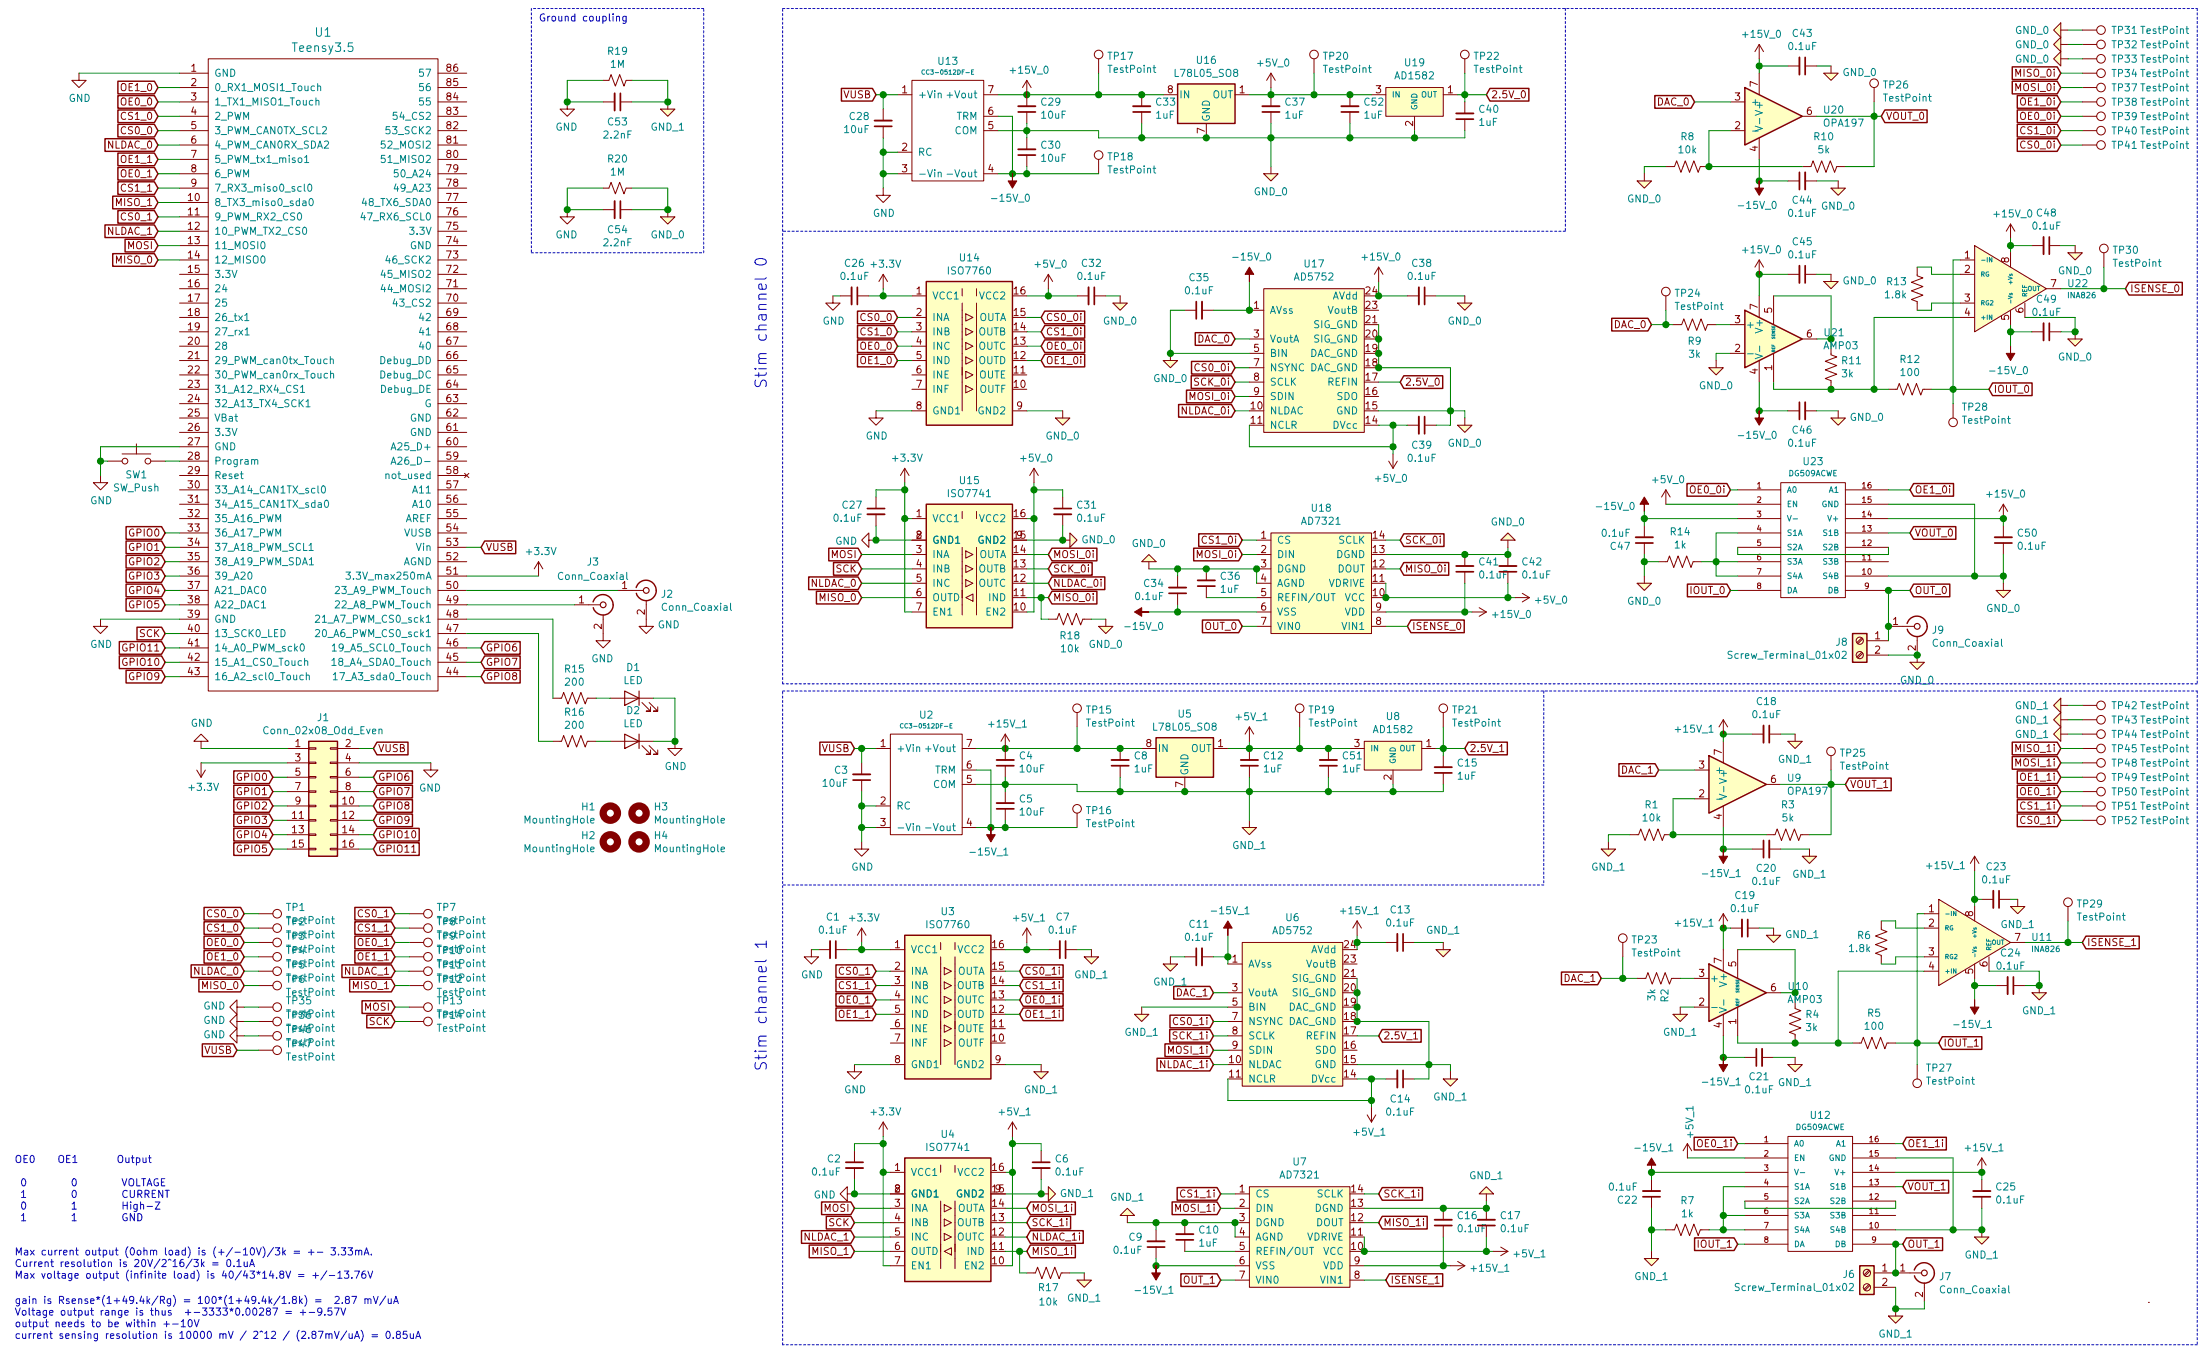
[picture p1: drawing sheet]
<svg xmlns="http://www.w3.org/2000/svg" width="390mm" height="240mm" viewBox="0 0 390 240" stroke-linecap="round" stroke-linejoin="round" font-family="sans-serif">
<defs><g id="words">
<g font-size="2.8" fill="#0000c2">
<text x="135.6" y="68.8" transform="rotate(-90 135.6 68.8)">Stim channel 0</text>
<text x="135.6" y="189.5" transform="rotate(-90 135.6 189.5)">Stim channel 1</text>
</g>
<g font-size="2.1" fill="#008484">
<text x="52" y="9.2">Teensy3.5</text>
<text x="55.8" y="6.5">U1</text>
</g>
<g font-size="1.8" fill="#0000c2">
<text x="95.2" y="3.8">Ground coupling</text>
<text x="2.5" y="205.6">OE0</text>
<text x="3" y="209.7">0</text>
<text x="3" y="211.8">1</text>
<text x="3" y="213.8">0</text>
<text x="3" y="215.9">1</text>
<text x="12.9" y="215.9">GND</text>
<text x="2.5" y="221.9">Max current output (0ohm load) is (+/-10V)/3k = +- 3.33mA.</text>
<text x="2.5" y="224">Current resolution is 20V/2^16/3k = 0.1uA</text>
<text x="2.5" y="226">Max voltage output (infinite load) is 40/43*14.8V = +/-13.76V</text>
<text x="2.5" y="230.5">gain is Rsense*(1+49.4k/Rg) = 100*(1+49.4k/1.8k) = 2.87 mV/uA</text>
<text x="2.5" y="232.6">Voltage output range is thus +-3333*0.00287 = +-9.57V</text>
<text x="2.5" y="234.6">output needs to be within +-10V</text>
<text x="2.5" y="236.7">current sensing resolution is 10000 mV / 2^12 / (2.87mV/uA) = 0.85uA</text>
</g>
<g font-size="1.8" fill="#008484">
<text x="107.6" y="9.7">R19</text>
<text x="108" y="12">1M</text>
<text x="166" y="11.5">U13</text>
<text x="196.1" y="10.6">TP17</text>
<text x="211.7" y="11.3">U16</text>
<text x="222.6" y="11.8">+5V_0</text>
<text x="234.2" y="10.6">TP20</text>
<text x="248.6" y="11.7">U19</text>
<text x="260.8" y="10.6">TP22</text>
<text x="308.5" y="6.7">+15V_0</text>
<text x="316.5" y="8.8">0.1uF</text>
<text x="317.1" y="6.5">C43</text>
<text x="356.5" y="11.1">GND_0</text>
<text x="356.5" y="6">GND_0</text>
<text x="356.5" y="8.5">GND_0</text>
<text x="373.7" y="11.1">TP33 TestPoint</text>
<text x="373.7" y="6">TP31 TestPoint</text>
<text x="373.7" y="8.5">TP32 TestPoint</text>
<text x="37.8" y="13.6">GND</text>
<text x="37.8" y="16.1">0_RX1_MOSI1_Touch</text>
<text x="74.5" y="16.1">56</text>
<text x="74.5" y="13.6">57</text>
<text x="162.3" y="17.4">+Vin</text>
<text x="168" y="17.4">+Vout</text>
<text x="178.9" y="13">+15V_0</text>
<text x="196.2" y="12.9">TestPoint</text>
<text x="208.1" y="13.6">L78L05_SO8</text>
<text x="208.5" y="17.4">IN</text>
<text x="214.5" y="17.4">OUT</text>
<text x="234.3" y="12.9">TestPoint</text>
<text x="247" y="14">AD1582</text>
<text x="261" y="12.9">TestPoint</text>
<text x="326" y="13.4">GND_0</text>
<text x="333.2" y="15.7">TP26</text>
<text x="333.3" y="18">TestPoint</text>
<text x="373.7" y="13.6">TP34 TestPoint</text>
<text x="373.7" y="16.2">TP37 TestPoint</text>
<text x="12.1" y="18">GND</text>
<text x="37.8" y="18.7">1_TX1_MISO1_Touch</text>
<text x="37.8" y="21.2">2_PWM</text>
<text x="37.8" y="23.7">3_PWM_CAN0TX_SCL2</text>
<text x="68.8" y="23.7">53_SCK2</text>
<text x="70.1" y="21.2">54_CS2</text>
<text x="74.5" y="18.7">55</text>
<text x="98.2" y="23.1">GND</text>
<text x="107.6" y="22.2">C53</text>
<text x="115.2" y="23.1">GND_1</text>
<text x="149.4" y="23.5">10uF</text>
<text x="150.3" y="21.2">C28</text>
<text x="168.9" y="23.7">COM</text>
<text x="169.1" y="21.2">TRM</text>
<text x="184.2" y="18.7">C29</text>
<text x="184.3" y="21">10uF</text>
<text x="204.5" y="21">1uF</text>
<text x="204.5" y="18.7">C33</text>
<text x="214" y="21.6" transform="rotate(-90 214 21.6)">GND</text>
<text x="227.4" y="21">1uF</text>
<text x="227.4" y="18.7">C37</text>
<text x="241.3" y="21">1uF</text>
<text x="241.4" y="18.7">C52</text>
<text x="261.6" y="22.3">1uF</text>
<text x="261.7" y="19.9">C40</text>
<text x="309.6" y="18.7">+</text>
<text x="311.8" y="23.4" transform="rotate(-90 311.8 23.4)">V-</text>
<text x="311.8" y="20" transform="rotate(-90 311.8 20)">V+</text>
<text x="322.7" y="20.1">U20</text>
<text x="322.7" y="22.4">OPA197</text>
<text x="373.7" y="18.7">TP38 TestPoint</text>
<text x="373.7" y="21.2">TP39 TestPoint</text>
<text x="373.7" y="23.8">TP40 TestPoint</text>
<text x="37.8" y="26.3">4_PWM_CAN0RX_SDA2</text>
<text x="37.8" y="28.8">5_PWM_tx1_miso1</text>
<text x="68" y="28.8">51_MISO2</text>
<text x="68" y="26.3">52_MOSI2</text>
<text x="106.9" y="24.5">2.2nF</text>
<text x="107.6" y="28.7">R20</text>
<text x="162.3" y="27.5">RC</text>
<text x="184.2" y="26.3">C30</text>
<text x="184.3" y="28.6">10uF</text>
<text x="196.1" y="28.4">TP18</text>
<text x="297" y="27.1">10k</text>
<text x="297.3" y="24.8">R8</text>
<text x="320.9" y="24.8">R10</text>
<text x="321.6" y="27.1">5k</text>
<text x="373.7" y="26.3">TP41 TestPoint</text>
<text x="37.8" y="31.4">6_PWM</text>
<text x="37.8" y="33.9">7_RX3_miso0_scl0</text>
<text x="70.3" y="33.9">49_A23</text>
<text x="70.3" y="31.4">50_A24</text>
<text x="108" y="31">1M</text>
<text x="162.3" y="31.4">-Vin</text>
<text x="168.5" y="31.4">-Vout</text>
<text x="175.8" y="35.7">-15V_0</text>
<text x="196.2" y="30.7">TestPoint</text>
<text x="221.8" y="34.5">GND_0</text>
<text x="287.9" y="35.8">GND_0</text>
<text x="37.8" y="36.4">8_TX3_miso0_sda0</text>
<text x="37.8" y="39">9_PWM_RX2_CS0</text>
<text x="37.8" y="41.5">10_PWM_TX2_CS0</text>
<text x="64.6" y="39">47_RX6_SCL0</text>
<text x="64.6" y="36.4">48_TX6_SDA0</text>
<text x="72.8" y="41.5">3.3V</text>
<text x="107.6" y="41.2">C54</text>
<text x="154.4" y="38.3">GND</text>
<text x="307.9" y="36.9">-15V_0</text>
<text x="316.4" y="38.3">0.1uF</text>
<text x="317.1" y="36">C44</text>
<text x="322.2" y="37.1">GND_0</text>
<text x="352.9" y="38.4">+15V_0</text>
<text x="359.6" y="40.6">0.1uF</text>
<text x="360.3" y="38.3">C48</text>
<text x="37.8" y="44.1">11_MOSI0</text>
<text x="37.8" y="46.6">12_MISO0</text>
<text x="68.8" y="46.6">46_SCK2</text>
<text x="72.5" y="44.1">GND</text>
<text x="98.2" y="42.1">GND</text>
<text x="106.9" y="43.5">2.2nF</text>
<text x="115.2" y="42.1">GND_0</text>
<text x="149.5" y="47.2">C26</text>
<text x="154.3" y="47.3">+3.3V</text>
<text x="169.8" y="46.2">U14</text>
<text x="183.2" y="47.3">+5V_0</text>
<text x="191.4" y="47.2">C32</text>
<text x="218.5" y="46.1">-15V_0</text>
<text x="230.8" y="47.3">U17</text>
<text x="241.1" y="46.1">+15V_0</text>
<text x="249.8" y="47.2">C38</text>
<text x="308.5" y="44.8">+15V_0</text>
<text x="316.5" y="45.7">0.1uF</text>
<text x="317.1" y="43.4">C45</text>
<text x="373.9" y="44.9">TP30</text>
<text x="374" y="47.2">TestPoint</text>
<text x="37.8" y="49.1">3.3V</text>
<text x="37.8" y="51.7">24</text>
<text x="68" y="51.7">44_MOSI2</text>
<text x="68" y="49.1">45_MISO2</text>
<text x="148.8" y="49.5">0.1uF</text>
<text x="164.8" y="52.9">VCC1</text>
<text x="168" y="48.5">ISO7760</text>
<text x="173.3" y="52.9">VCC2</text>
<text x="190.7" y="49.5">0.1uF</text>
<text x="209.8" y="52">0.1uF</text>
<text x="210.4" y="49.7">C35</text>
<text x="229.2" y="49.6">AD5752</text>
<text x="235.7" y="52.9">AVdd</text>
<text x="249.1" y="49.5">0.1uF</text>
<text x="296.4" y="52.5">TP24</text>
<text x="326" y="50.3">GND_0</text>
<text x="333.5" y="52.7">1.8k</text>
<text x="333.8" y="50.4">R13</text>
<text x="360.3" y="53.5">C49</text>
<text x="364.1" y="48.5">GND_0</text>
<text x="365.9" y="50.8">U22</text>
<text x="37.8" y="54.2">25</text>
<text x="37.8" y="56.8">26_tx1</text>
<text x="37.8" y="59.3">27_rx1</text>
<text x="70.1" y="54.2">43_CS2</text>
<text x="74.5" y="59.3">41</text>
<text x="74.5" y="56.8">42</text>
<text x="145.5" y="57.4">GND</text>
<text x="164.8" y="56.8">INA</text>
<text x="164.8" y="59.3">INB</text>
<text x="173.1" y="59.3">OUTB</text>
<text x="173.1" y="56.8">OUTA</text>
<text x="195.2" y="57.4">GND_0</text>
<text x="224.5" y="55.5">AVss</text>
<text x="232.3" y="58">SIG_GND</text>
<text x="235.1" y="55.5">VoutB</text>
<text x="256.1" y="57.4">GND_0</text>
<text x="296.5" y="54.8">TestPoint</text>
<text x="308.7" y="58">+</text>
<text x="311.8" y="58.5" transform="rotate(-90 311.8 58.5)">V+</text>
<text x="322.8" y="59.4">U21</text>
<text x="359.6" y="55.8">0.1uF</text>
<text x="37.8" y="61.8">28</text>
<text x="37.8" y="64.4">29_PWM_can0tx_Touch</text>
<text x="67.4" y="64.4">Debug_DD</text>
<text x="74.5" y="61.8">40</text>
<text x="164.8" y="61.8">INC</text>
<text x="164.8" y="64.4">IND</text>
<text x="173.1" y="64.4">OUTD</text>
<text x="173.1" y="61.8">OUTC</text>
<text x="224.5" y="60.6">VoutA</text>
<text x="224.5" y="63.1">BIN</text>
<text x="224.5" y="65.6">NSYNC DAC_GND</text>
<text x="231.5" y="63.1">DAC_GND</text>
<text x="232.3" y="60.6">SIG_GND</text>
<text x="298.6" y="60.9">R9</text>
<text x="298.8" y="63.3">3k</text>
<text x="322.7" y="61.8">AMP03</text>
<text x="325.9" y="64.4">R11</text>
<text x="336.2" y="64.2">R12</text>
<text x="364.1" y="63.7">GND_0</text>
<text x="37.8" y="66.9">30_PWM_can0rx_Touch</text>
<text x="37.8" y="69.5">31_A12_RX4_CS1</text>
<text x="37.8" y="72">32_A13_TX4_SCK1</text>
<text x="67.4" y="66.9">Debug_DC</text>
<text x="67.5" y="69.5">Debug_DE</text>
<text x="75.1" y="72">G</text>
<text x="164.8" y="66.9">INE</text>
<text x="164.8" y="69.5">INF</text>
<text x="173.2" y="66.9">OUTE</text>
<text x="173.2" y="69.5">OUTF</text>
<text x="204.1" y="67.5">GND_0</text>
<text x="224.5" y="68.2">SCLK</text>
<text x="224.5" y="70.7">SDIN</text>
<text x="235" y="68.2">REFIN</text>
<text x="236.4" y="70.7">SDO</text>
<text x="300.6" y="68.8">GND_0</text>
<text x="325.8" y="66.7">3k</text>
<text x="336.3" y="66.5">100</text>
<text x="352.4" y="66.2">-15V_0</text>
<text x="37.8" y="74.5">VBat</text>
<text x="37.8" y="77.1">3.3V</text>
<text x="72.5" y="77.1">GND</text>
<text x="72.5" y="74.5">GND</text>
<text x="153.1" y="77.7">GND</text>
<text x="164.8" y="73.3">GND1</text>
<text x="173.2" y="73.3">GND2</text>
<text x="185" y="77.7">GND_0</text>
<text x="224.5" y="73.3">NLDAC</text>
<text x="224.5" y="75.8">NCLR</text>
<text x="235.9" y="75.8">DVcc</text>
<text x="236.3" y="73.3">GND</text>
<text x="307.9" y="77.6">-15V_0</text>
<text x="317.1" y="76.7">C46</text>
<text x="327.3" y="74.4">GND_0</text>
<text x="347.2" y="72.6">TP28</text>
<text x="347.3" y="74.9">TestPoint</text>
<text x="37.8" y="79.6">GND</text>
<text x="37.8" y="82.2">Program</text>
<text x="69.9" y="79.6">A25_D+</text>
<text x="70.4" y="82.2">A26_D-</text>
<text x="158.1" y="81.6">+3.3V</text>
<text x="180.7" y="81.6">+5V_0</text>
<text x="249.1" y="81.6">0.1uF</text>
<text x="249.8" y="79.3">C39</text>
<text x="256.1" y="79">GND_0</text>
<text x="316.4" y="79">0.1uF</text>
<text x="319" y="82.2">U23</text>
<text x="16" y="89.1">GND</text>
<text x="20.1" y="86.9">SW_Push</text>
<text x="22.2" y="84.6">SW1</text>
<text x="37.8" y="87.2">33_A14_CAN1TX_scl0</text>
<text x="37.8" y="89.8">34_A15_CAN1TX_sda0</text>
<text x="37.8" y="84.7">Reset</text>
<text x="68.6" y="84.7">not_used</text>
<text x="73.2" y="89.8">A10</text>
<text x="73.2" y="87.2">A11</text>
<text x="149.1" y="89.9">C27</text>
<text x="168" y="87.9">ISO7741</text>
<text x="169.8" y="85.6">U15</text>
<text x="190.6" y="89.9">C31</text>
<text x="243.4" y="85.2">+5V_0</text>
<text x="292.5" y="85.4">+5V_0</text>
<text x="351.6" y="88">+15V_0</text>
<text x="37.8" y="92.3">35_A16_PWM</text>
<text x="37.8" y="94.9">36_A17_PWM</text>
<text x="71.6" y="94.9">VUSB</text>
<text x="71.6" y="92.3">AREF</text>
<text x="147.6" y="92.2">0.1uF</text>
<text x="164.8" y="92.3">VCC1</text>
<text x="173.3" y="92.3">VCC2</text>
<text x="190.7" y="92.2">0.1uF</text>
<text x="230.5" y="92.8">AD7321</text>
<text x="232.1" y="90.5">U18</text>
<text x="263.8" y="92.9">GND_0</text>
<text x="282.8" y="90.2">-15V_0</text>
<text x="283.5" y="94.9">0.1uF</text>
<text x="295.5" y="94.6">R14</text>
<text x="356.9" y="94.9">C50</text>
<text x="37.8" y="97.4">37_A18_PWM_SCL1</text>
<text x="37.8" y="99.9">38_A19_PWM_SDA1</text>
<text x="71.2" y="99.9">AGND</text>
<text x="73.7" y="97.4">Vin</text>
<text x="93.3" y="98.1">+3.3V</text>
<text x="103.9" y="100">J3</text>
<text x="147.7" y="96.3">GND</text>
<text x="164.8" y="96.1">GND1</text>
<text x="164.8" y="98.7">INA</text>
<text x="164.8" y="101.2">INB</text>
<text x="173.1" y="101.2">OUTB</text>
<text x="173.1" y="98.7">OUTA</text>
<text x="173.2" y="96.1">GND2</text>
<text x="191.4" y="96">GND_0</text>
<text x="200.3" y="96.7">GND_0</text>
<text x="225.8" y="96.1">CS</text>
<text x="225.8" y="98.7">DIN</text>
<text x="225.8" y="101.2">DGND</text>
<text x="236.3" y="98.7">DGND</text>
<text x="236.6" y="101.2">DOUT</text>
<text x="236.7" y="96.1">SCLK</text>
<text x="261.7" y="100">C41</text>
<text x="269.3" y="100">C42</text>
<text x="284.9" y="97.2">C47</text>
<text x="296.2" y="97">1k</text>
<text x="357" y="97.2">0.1uF</text>
<text x="37.8" y="102.5">39_A20</text>
<text x="37.8" y="105">A21_DAC0</text>
<text x="37.8" y="107.6">A22_DAC1</text>
<text x="59.6" y="105">23_A9_PWM_Touch</text>
<text x="59.6" y="107.6">22_A8_PWM_Touch</text>
<text x="62.5" y="102.5">3.3V_max250mA</text>
<text x="99" y="102.5">Conn_Coaxial</text>
<text x="117" y="105.7">J2</text>
<text x="117.3" y="108">Conn_Coaxial</text>
<text x="164.8" y="103.7">INC</text>
<text x="164.8" y="106.3">OUTD</text>
<text x="173.1" y="103.7">OUTC</text>
<text x="175" y="106.3">IND</text>
<text x="200.9" y="106.1">0.1uF</text>
<text x="202.4" y="103.8">C34</text>
<text x="215.9" y="104.8">1uF</text>
<text x="216" y="102.5">C36</text>
<text x="225.8" y="103.7">AGND</text>
<text x="225.8" y="106.3">REFIN/OUT</text>
<text x="235" y="103.7">VDRIVE</text>
<text x="237.8" y="106.3">VCC</text>
<text x="261.8" y="102.3">0.1uF</text>
<text x="269.4" y="102.3">0.1uF</text>
<text x="271.8" y="106.7">+5V_0</text>
<text x="287.9" y="106.9">GND_0</text>
<text x="37.8" y="112.6">13_SCK0_LED</text>
<text x="37.8" y="110.1">GND</text>
<text x="56.6" y="112.6">20_A6_PWM_CS0_sck1</text>
<text x="56.6" y="110.1">21_A7_PWM_CS0_sck1</text>
<text x="116.3" y="111.1">GND</text>
<text x="164.8" y="108.8">EN1</text>
<text x="174.6" y="108.8">EN2</text>
<text x="187.6" y="113">R18</text>
<text x="199.4" y="111.4">-15V_0</text>
<text x="225.8" y="108.8">VSS</text>
<text x="225.8" y="111.4">VIN0</text>
<text x="237.6" y="111.4">VIN1</text>
<text x="237.8" y="108.8">VDD</text>
<text x="264.2" y="109.3">+15V_0</text>
<text x="341.8" y="112">J9</text>
<text x="351.4" y="108.2">GND_0</text>
<text x="16" y="114.5">GND</text>
<text x="37.8" y="115.2">14_A0_PWM_sck0</text>
<text x="37.8" y="117.7">15_A1_CS0_Touch</text>
<text x="59.3" y="117.7">18_A4_SDA0_Touch</text>
<text x="59.5" y="115.2">19_A5_SCL0_Touch</text>
<text x="100" y="118.9">R15</text>
<text x="104.6" y="117.1">GND</text>
<text x="110.9" y="118.6">D1</text>
<text x="187.8" y="115.3">10k</text>
<text x="192.6" y="114.5">GND_0</text>
<text x="306.4" y="116.5">Screw_Terminal_01x02</text>
<text x="324.8" y="114.2">J8</text>
<text x="342.1" y="114.3">Conn_Coaxial</text>
<text x="37.8" y="120.3">16_A2_scl0_Touch</text>
<text x="59.9" y="120.3">17_A3_sda0_Touch</text>
<text x="100.1" y="121.2">200</text>
<text x="110.2" y="120.9">LED</text>
<text x="310.8" y="124.6">C18</text>
<text x="336.1" y="120.9">GND_0</text>
<text x="356.5" y="125.4">GND_1</text>
<text x="373.7" y="125.4">TP42 TestPoint</text>
<text x="33.7" y="128.5">GND</text>
<text x="47.1" y="129.8">Conn_02x08_Odd_Even</text>
<text x="56.2" y="127.5">J1</text>
<text x="100" y="126.5">R16</text>
<text x="100.1" y="128.8">200</text>
<text x="110.2" y="128.6">LED</text>
<text x="110.9" y="126.2">D2</text>
<text x="162.7" y="127">U2</text>
<text x="175.1" y="128.6">+15V_1</text>
<text x="192.3" y="126.1">TP15</text>
<text x="192.4" y="128.5">TestPoint</text>
<text x="204.2" y="129.2">L78L05_SO8</text>
<text x="208.4" y="126.9">U5</text>
<text x="218.8" y="127.3">+5V_1</text>
<text x="231.6" y="126.1">TP19</text>
<text x="231.7" y="128.5">TestPoint</text>
<text x="243.2" y="129.6">AD1582</text>
<text x="245.3" y="127.3">U8</text>
<text x="257" y="126.1">TP21</text>
<text x="257.1" y="128.5">TestPoint</text>
<text x="296.5" y="129.5">+15V_1</text>
<text x="310.1" y="127">0.1uF</text>
<text x="356.5" y="127.9">GND_1</text>
<text x="356.5" y="130.5">GND_1</text>
<text x="373.7" y="130.5">TP44 TestPoint</text>
<text x="373.7" y="127.9">TP43 TestPoint</text>
<text x="117.6" y="136.1">GND</text>
<text x="147.7" y="136.8">C3</text>
<text x="158.5" y="133">+Vin</text>
<text x="164.2" y="133">+Vout</text>
<text x="165.3" y="136.8">TRM</text>
<text x="180.3" y="134.2">C4</text>
<text x="180.5" y="136.6">10uF</text>
<text x="200.7" y="134.2">C8</text>
<text x="200.7" y="136.6">1uF</text>
<text x="204.7" y="133">IN</text>
<text x="210.2" y="137.1" transform="rotate(-90 210.2 137.1)">GND</text>
<text x="210.6" y="133">OUT</text>
<text x="223.5" y="136.6">1uF</text>
<text x="223.6" y="134.2">C12</text>
<text x="237.5" y="136.6">1uF</text>
<text x="237.6" y="134.2">C51</text>
<text x="257.8" y="137.8">1uF</text>
<text x="257.9" y="135.5">C15</text>
<text x="303.3" y="136.8">+</text>
<text x="314.6" y="134.9">GND_1</text>
<text x="325.6" y="133.8">TP25</text>
<text x="325.7" y="136.1">TestPoint</text>
<text x="373.7" y="133">TP45 TestPoint</text>
<text x="373.7" y="135.5">TP48 TestPoint</text>
<text x="33.6" y="139.8">+3.3V</text>
<text x="74.1" y="139.9">GND</text>
<text x="102.9" y="143.3">H1</text>
<text x="115.8" y="143.3">H3</text>
<text x="145.6" y="139.1">10uF</text>
<text x="158.5" y="143.1">RC</text>
<text x="165" y="139.3">COM</text>
<text x="180.3" y="141.9">C5</text>
<text x="192.3" y="143.9">TP16</text>
<text x="291" y="142.9">R1</text>
<text x="305.4" y="141.5" transform="rotate(-90 305.4 141.5)">V-</text>
<text x="305.4" y="138.1" transform="rotate(-90 305.4 138.1)">V+</text>
<text x="315.1" y="142.9">R3</text>
<text x="316.2" y="138.2">U9</text>
<text x="316.4" y="140.5">OPA197</text>
<text x="373.7" y="138.1">TP49 TestPoint</text>
<text x="373.7" y="140.6">TP50 TestPoint</text>
<text x="373.7" y="143.2">TP51 TestPoint</text>
<text x="93.1" y="145.6">MountingHole</text>
<text x="102.9" y="148.3">H2</text>
<text x="115.8" y="148.3">H4</text>
<text x="116.1" y="145.6">MountingHole</text>
<text x="158.5" y="146.9">-Vin</text>
<text x="164.6" y="146.9">-Vout</text>
<text x="180.5" y="144.2">10uF</text>
<text x="192.4" y="146.2">TestPoint</text>
<text x="290.6" y="145.2">10k</text>
<text x="315.3" y="145.2">5k</text>
<text x="373.7" y="145.7">TP52 TestPoint</text>
<text x="93.1" y="150.7">MountingHole</text>
<text x="116.1" y="150.7">MountingHole</text>
<text x="150.6" y="153.9">GND</text>
<text x="172" y="151.2">-15V_1</text>
<text x="218" y="150.1">GND_1</text>
<text x="281.5" y="153.9">GND_1</text>
<text x="301.6" y="155.1">-15V_1</text>
<text x="310.8" y="154.1">C20</text>
<text x="317.1" y="155.2">GND_1</text>
<text x="341" y="153.7">+15V_1</text>
<text x="351.4" y="153.9">C23</text>
<text x="50.7" y="161">TP1</text>
<text x="77.3" y="161">TP7</text>
<text x="166.5" y="161.8">U3</text>
<text x="214.7" y="161.6">-15V_1</text>
<text x="237.3" y="161.6">+15V_1</text>
<text x="246" y="161.5">C13</text>
<text x="306.3" y="161.2">0.1uF</text>
<text x="307" y="158.9">C19</text>
<text x="310.1" y="156.4">0.1uF</text>
<text x="350.7" y="156.2">0.1uF</text>
<text x="367.5" y="160.4">TP29</text>
<text x="50.7" y="163.6">TP2</text>
<text x="50.7" y="166.1">TP3</text>
<text x="50.9" y="163.4">TestPoint</text>
<text x="50.9" y="165.9">TestPoint</text>
<text x="77.3" y="163.6">TP8</text>
<text x="77.3" y="166.1">TP9</text>
<text x="77.6" y="163.4">TestPoint</text>
<text x="77.6" y="165.9">TestPoint</text>
<text x="145" y="165.1">0.1uF</text>
<text x="146.2" y="162.7">C1</text>
<text x="150.4" y="162.9">+3.3V</text>
<text x="164.2" y="164.1">ISO7760</text>
<text x="179.4" y="162.9">+5V_1</text>
<text x="185.6" y="165.1">0.1uF</text>
<text x="186.8" y="162.7">C7</text>
<text x="209.8" y="166.3">0.1uF</text>
<text x="210.4" y="164">C11</text>
<text x="225.4" y="165.2">AD5752</text>
<text x="227.5" y="162.8">U6</text>
<text x="245.3" y="163.8">0.1uF</text>
<text x="252.3" y="165.1">GND_1</text>
<text x="288.8" y="166.8">TP23</text>
<text x="296.5" y="163.8">+15V_1</text>
<text x="315.8" y="165.8">GND_1</text>
<text x="328.6" y="166">R6</text>
<text x="353.9" y="164.1">GND_1</text>
<text x="359.5" y="166.3">U11</text>
<text x="367.6" y="162.7">TestPoint</text>
<text x="50.7" y="171.2">TP5</text>
<text x="50.7" y="173.7">TP6</text>
<text x="50.7" y="168.7">TP4</text>
<text x="50.9" y="173.5">TestPoint</text>
<text x="50.9" y="168.4">TestPoint</text>
<text x="50.9" y="171">TestPoint</text>
<text x="77.4" y="168.7">TP10</text>
<text x="77.4" y="171.2">TP11</text>
<text x="77.4" y="173.7">TP12</text>
<text x="77.6" y="171">TestPoint</text>
<text x="141.7" y="173">GND</text>
<text x="161" y="168.5">VCC1</text>
<text x="161" y="172.3">INA</text>
<text x="169.2" y="172.3">OUTA</text>
<text x="169.5" y="168.5">VCC2</text>
<text x="190.1" y="173">GND_1</text>
<text x="220.7" y="171.1">AVss</text>
<text x="228.5" y="173.6">SIG_GND</text>
<text x="231.3" y="171.1">VoutB</text>
<text x="231.9" y="168.5">AVdd</text>
<text x="288.9" y="169.1">TestPoint</text>
<text x="302.4" y="173.6">+</text>
<text x="327.2" y="168.3">1.8k</text>
<text x="353.3" y="171.4">0.1uF</text>
<text x="354" y="169.1">C24</text>
<text x="36" y="178.5">GND</text>
<text x="50.8" y="177.6">TP35</text>
<text x="50.9" y="176.1">TestPoint</text>
<text x="77.4" y="177.6">TP13</text>
<text x="77.6" y="176.1">TestPoint</text>
<text x="161" y="174.9">INB</text>
<text x="161" y="177.4">INC</text>
<text x="161" y="179.9">IND</text>
<text x="169.2" y="179.9">OUTD</text>
<text x="169.2" y="177.4">OUTC</text>
<text x="169.2" y="174.9">OUTB</text>
<text x="204.1" y="174.2">GND_1</text>
<text x="208.1" y="176.1">DAC_1</text>
<text x="220.7" y="176.1">VoutA</text>
<text x="220.7" y="178.7">BIN</text>
<text x="227.7" y="178.7">DAC_GND</text>
<text x="228.5" y="176.1">SIG_GND</text>
<text x="292.8" y="176.8" transform="rotate(-90 292.8 176.8)">3k</text>
<text x="295.1" y="177.1" transform="rotate(-90 295.1 177.1)">R2</text>
<text x="305.4" y="174" transform="rotate(-90 305.4 174)">V+</text>
<text x="316.3" y="177.3">AMP03</text>
<text x="316.4" y="175">U10</text>
<text x="319.4" y="180">R4</text>
<text x="330.4" y="179.7">R5</text>
<text x="357.7" y="179.3">GND_1</text>
<text x="36" y="181">GND</text>
<text x="36" y="183.5">GND</text>
<text x="50.8" y="180.1">TP36</text>
<text x="50.8" y="182.6">TP46</text>
<text x="50.8" y="185.2">TP47</text>
<text x="77.4" y="180.1">TP14</text>
<text x="77.6" y="182.4">TestPoint</text>
<text x="161" y="182.5">INE</text>
<text x="161" y="185">INF</text>
<text x="169.3" y="182.5">OUTE</text>
<text x="169.4" y="185">OUTF</text>
<text x="199" y="183.1">GND_1</text>
<text x="220.7" y="181.2">NSYNC DAC_GND</text>
<text x="220.7" y="183.8">SCLK</text>
<text x="231.2" y="183.8">REFIN</text>
<text x="294.2" y="183.1">GND_1</text>
<text x="319.5" y="182.3">3k</text>
<text x="330" y="182.1">100</text>
<text x="346" y="181.7">-15V_1</text>
<text x="50.9" y="187.5">TestPoint</text>
<text x="161" y="188.8">GND1</text>
<text x="169.3" y="188.8">GND2</text>
<text x="220.7" y="188.8">NLDAC</text>
<text x="220.7" y="191.4">NCLR</text>
<text x="220.7" y="186.3">SDIN</text>
<text x="232.1" y="191.4">DVcc</text>
<text x="232.5" y="188.8">GND</text>
<text x="232.6" y="186.3">SDO</text>
<text x="301.6" y="191.9">-15V_1</text>
<text x="309.5" y="191">C21</text>
<text x="340.8" y="189.4">TP27</text>
<text x="341" y="191.8">TestPoint</text>
<text x="149.3" y="193.3">GND</text>
<text x="154.3" y="197.2">+3.3V</text>
<text x="176.9" y="197.2">+5V_1</text>
<text x="181.2" y="193.3">GND_1</text>
<text x="245.3" y="197.2">0.1uF</text>
<text x="246" y="194.9">C14</text>
<text x="253.6" y="194.5">GND_1</text>
<text x="308.8" y="193.3">0.1uF</text>
<text x="314.6" y="192">GND_1</text>
<text x="320.3" y="197.8">U12</text>
<text x="164.2" y="203.5">ISO7741</text>
<text x="166.5" y="201.2">U4</text>
<text x="239.6" y="200.8">+5V_1</text>
<text x="289.6" y="203.5">-15V_1</text>
<text x="299.5" y="200.9" transform="rotate(-90 299.5 200.9)">+5V_1</text>
<text x="347.8" y="203.5">+15V_1</text>
<text x="143.8" y="207.8">0.1uF</text>
<text x="146.4" y="205.5">C2</text>
<text x="161" y="207.9">VCC1</text>
<text x="169.5" y="207.9">VCC2</text>
<text x="186.7" y="205.5">C6</text>
<text x="186.9" y="207.8">0.1uF</text>
<text x="226.6" y="208.3">AD7321</text>
<text x="228.8" y="206">U7</text>
<text x="259.9" y="208.5">GND_1</text>
<text x="143.9" y="211.9">GND</text>
<text x="161" y="211.7">GND1</text>
<text x="161" y="214.2">INA</text>
<text x="169.2" y="214.2">OUTA</text>
<text x="169.3" y="211.7">GND2</text>
<text x="187.6" y="211.6">GND_1</text>
<text x="196.4" y="212.3">GND_1</text>
<text x="222" y="211.7">CS</text>
<text x="222" y="214.2">DIN</text>
<text x="232.5" y="214.2">DGND</text>
<text x="232.9" y="211.7">SCLK</text>
<text x="257.9" y="215.5">C16</text>
<text x="265.5" y="215.5">C17</text>
<text x="284.7" y="210.5">0.1uF</text>
<text x="286.2" y="212.8">C22</text>
<text x="297.3" y="212.9">R7</text>
<text x="297.5" y="215.2">1k</text>
<text x="353.1" y="210.4">C25</text>
<text x="353.2" y="212.8">0.1uF</text>
<text x="161" y="216.8">INB</text>
<text x="161" y="219.3">INC</text>
<text x="161" y="221.9">OUTD</text>
<text x="169.2" y="219.3">OUTC</text>
<text x="169.2" y="216.8">OUTB</text>
<text x="171.2" y="221.9">IND</text>
<text x="197.1" y="221.6">0.1uF</text>
<text x="199.7" y="219.3">C9</text>
<text x="212.1" y="220.4">1uF</text>
<text x="212.2" y="218.1">C10</text>
<text x="222" y="216.8">DGND</text>
<text x="222" y="219.3">AGND</text>
<text x="222" y="221.9">REFIN/OUT</text>
<text x="231.2" y="219.3">VDRIVE</text>
<text x="232.7" y="216.8">DOUT</text>
<text x="234" y="221.9">VCC</text>
<text x="258" y="217.8">0.1uF</text>
<text x="265.6" y="217.8">0.1uF</text>
<text x="161" y="224.4">EN1</text>
<text x="170.8" y="224.4">EN2</text>
<text x="222" y="224.4">VSS</text>
<text x="222" y="226.9">VIN0</text>
<text x="233.8" y="226.9">VIN1</text>
<text x="234" y="224.4">VDD</text>
<text x="260.4" y="224.8">+15V_1</text>
<text x="267.9" y="222.3">+5V_1</text>
<text x="289.2" y="226.3">GND_1</text>
<text x="326" y="225.9">J6</text>
<text x="343.1" y="226.3">J7</text>
<text x="347.6" y="222.5">GND_1</text>
<text x="183.8" y="228.3">R17</text>
<text x="183.9" y="230.8">10k</text>
<text x="188.8" y="230.1">GND_1</text>
<text x="201.2" y="228.7">-15V_1</text>
<text x="307.6" y="228.2">Screw_Terminal_01x02</text>
<text x="343.4" y="228.6">Conn_Coaxial</text>
<text x="332.3" y="236.5">GND_1</text>
</g>
<g font-size="1.8" fill="#840000">
<text x="21.6" y="16.1">OE1_0</text>
<text x="33.8" y="12.7">1</text>
<text x="33.8" y="15.2">2</text>
<text x="33.8" y="17.8">3</text>
<text x="79" y="17.8">84</text>
<text x="79" y="15.2">85</text>
<text x="79" y="12.7">86</text>
<text x="149.3" y="17.4">VUSB</text>
<text x="159.5" y="16.5">1</text>
<text x="174.8" y="16.5">7</text>
<text x="206.5" y="16.5">8</text>
<text x="219.2" y="16.5">1</text>
<text x="243.4" y="16.5">3</text>
<text x="256.1" y="16.5">1</text>
<text x="263.7" y="17.4">2.5V_0</text>
<text x="306.9" y="17.8">3</text>
<text x="310.9" y="15.3" transform="rotate(-90 310.9 15.3)">7</text>
<text x="356.7" y="16.1">MOSI_0i</text>
<text x="356.7" y="13.6">MISO_0i</text>
<text x="21.6" y="18.7">OE0_0</text>
<text x="21.7" y="23.7">CS0_0</text>
<text x="21.7" y="21.2">CS1_0</text>
<text x="33.8" y="20.3">4</text>
<text x="33.8" y="22.8">5</text>
<text x="79" y="22.8">82</text>
<text x="79" y="20.3">83</text>
<text x="174.8" y="22.8">5</text>
<text x="174.8" y="20.3">6</text>
<text x="213.1" y="23.6" transform="rotate(-90 213.1 23.6)">7</text>
<text x="249.9" y="22.3" transform="rotate(-90 249.9 22.3)">2</text>
<text x="293.1" y="18.7">DAC_0</text>
<text x="306.9" y="22.8">2</text>
<text x="319.6" y="20.3">6</text>
<text x="333.5" y="21.2">VOUT_0</text>
<text x="357.7" y="18.7">OE1_0i</text>
<text x="357.7" y="21.2">OE0_0i</text>
<text x="357.8" y="23.7">CS1_0i</text>
<text x="19" y="26.3">NLDAC_0</text>
<text x="21.6" y="28.8">OE1_1</text>
<text x="33.8" y="25.4">6</text>
<text x="33.8" y="27.9">7</text>
<text x="79" y="27.9">80</text>
<text x="79" y="25.4">81</text>
<text x="159.5" y="26.7">2</text>
<text x="310.9" y="26.8" transform="rotate(-90 310.9 26.8)">4</text>
<text x="357.8" y="26.3">CS0_0i</text>
<text x="21.6" y="31.4">OE0_1</text>
<text x="21.7" y="33.9">CS1_1</text>
<text x="33.3" y="35.5">10</text>
<text x="33.8" y="30.5">8</text>
<text x="33.8" y="33">9</text>
<text x="79" y="35.5">77</text>
<text x="79" y="33">78</text>
<text x="79" y="30.5">79</text>
<text x="159.5" y="30.5">3</text>
<text x="174.8" y="30.5">4</text>
<text x="19" y="41.5">NLDAC_1</text>
<text x="20.7" y="36.4">MISO_1</text>
<text x="21.7" y="39">CS0_1</text>
<text x="33.3" y="38.1">11</text>
<text x="33.3" y="40.6">12</text>
<text x="79" y="40.6">75</text>
<text x="79" y="38.1">76</text>
<text x="20.7" y="46.6">MISO_0</text>
<text x="22.6" y="44.1">MOSI</text>
<text x="33.3" y="43.2">13</text>
<text x="33.3" y="45.7">14</text>
<text x="79" y="45.7">73</text>
<text x="79" y="43.2">74</text>
<text x="347.5" y="45.7">1</text>
<text x="355.3" y="46.4" transform="rotate(-90 355.3 46.4)">8</text>
<text x="33.3" y="48.2">15</text>
<text x="33.3" y="50.8">16</text>
<text x="33.3" y="53.3">17</text>
<text x="79" y="53.3">70</text>
<text x="79" y="50.8">71</text>
<text x="79" y="48.2">72</text>
<text x="162.1" y="52.1">1</text>
<text x="179.4" y="52.1">16</text>
<text x="241.6" y="52.1">24</text>
<text x="347.5" y="48.2">2</text>
<text x="347.5" y="53.3">3</text>
<text x="362.7" y="50.8">7</text>
<text x="376.7" y="51.7">ISENSE_0</text>
<text x="33.3" y="55.9">18</text>
<text x="33.3" y="58.4">19</text>
<text x="79" y="58.4">68</text>
<text x="79" y="55.9">69</text>
<text x="152.6" y="56.8">CS0_0</text>
<text x="152.6" y="59.3">CS1_0</text>
<text x="162.1" y="55.9">2</text>
<text x="162.1" y="58.4">3</text>
<text x="179.4" y="58.4">14</text>
<text x="179.4" y="55.9">15</text>
<text x="184.9" y="56.8">CS0_0i</text>
<text x="184.9" y="59.3">CS1_0i</text>
<text x="221.8" y="54.6">1</text>
<text x="221.8" y="59.7">3</text>
<text x="241.6" y="59.7">20</text>
<text x="241.6" y="57.1">21</text>
<text x="241.6" y="54.6">23</text>
<text x="285.5" y="58">DAC_0</text>
<text x="306.9" y="57.1">3</text>
<text x="310.9" y="54.7" transform="rotate(-90 310.9 54.7)">7</text>
<text x="313.4" y="55.3" transform="rotate(-90 313.4 55.3)">5</text>
<text x="319.6" y="59.7">6</text>
<text x="347.5" y="55.9">4</text>
<text x="355.3" y="56.6" transform="rotate(-90 355.3 56.6)">5</text>
<text x="357.9" y="55.3" transform="rotate(-90 357.9 55.3)">6</text>
<text x="33.3" y="60.9">20</text>
<text x="33.3" y="63.5">21</text>
<text x="79" y="63.5">66</text>
<text x="79" y="60.9">67</text>
<text x="152.5" y="64.4">OE1_0</text>
<text x="152.5" y="61.8">OE0_0</text>
<text x="162.1" y="60.9">4</text>
<text x="162.1" y="63.5">5</text>
<text x="179.4" y="63.5">12</text>
<text x="179.4" y="60.9">13</text>
<text x="184.9" y="64.4">OE1_0i</text>
<text x="184.9" y="61.8">OE0_0i</text>
<text x="211.8" y="65.6">CS0_0i</text>
<text x="211.9" y="60.6">DAC_0</text>
<text x="221.8" y="62.2">5</text>
<text x="221.8" y="64.8">7</text>
<text x="241.6" y="64.8">18</text>
<text x="241.6" y="62.2">19</text>
<text x="306.9" y="62.2">2</text>
<text x="313.4" y="65.5" transform="rotate(-90 313.4 65.5)">1</text>
<text x="33.3" y="66">22</text>
<text x="33.3" y="68.6">23</text>
<text x="33.3" y="71.1">24</text>
<text x="79" y="71.1">63</text>
<text x="79" y="68.6">64</text>
<text x="79" y="66">65</text>
<text x="162.1" y="66">6</text>
<text x="162.1" y="68.6">7</text>
<text x="179.4" y="68.6">10</text>
<text x="179.4" y="66">11</text>
<text x="210.7" y="70.7">MOSI_0i</text>
<text x="211.5" y="68.2">SCK_0i</text>
<text x="221.8" y="67.3">8</text>
<text x="221.8" y="69.8">9</text>
<text x="241.6" y="69.8">16</text>
<text x="241.6" y="67.3">17</text>
<text x="248.4" y="68.2">2.5V_0</text>
<text x="310.9" y="66.1" transform="rotate(-90 310.9 66.1)">4</text>
<text x="352.6" y="69.5">IOUT_0</text>
<text x="33.3" y="73.6">25</text>
<text x="33.3" y="76.2">26</text>
<text x="79" y="76.2">61</text>
<text x="79" y="73.6">62</text>
<text x="162.1" y="72.4">8</text>
<text x="179.9" y="72.4">9</text>
<text x="209" y="73.3">NLDAC_0i</text>
<text x="221.3" y="72.4">10</text>
<text x="221.3" y="74.9">11</text>
<text x="241.6" y="74.9">14</text>
<text x="241.6" y="72.4">15</text>
<text x="33.3" y="78.7">27</text>
<text x="33.3" y="81.3">28</text>
<text x="33.3" y="83.8">29</text>
<text x="79" y="78.7">60</text>
<text x="79" y="83.8">58</text>
<text x="79" y="81.3">59</text>
<text x="33.3" y="86.3">30</text>
<text x="33.3" y="88.9">31</text>
<text x="79" y="88.9">56</text>
<text x="79" y="86.3">57</text>
<text x="299.3" y="87.2">OE0_0i</text>
<text x="338.6" y="87.2">OE1_0i</text>
<text x="23" y="94.9">GPIO0</text>
<text x="33.3" y="91.4">32</text>
<text x="33.3" y="94">33</text>
<text x="79" y="94">54</text>
<text x="79" y="91.4">55</text>
<text x="162.1" y="91.4">1</text>
<text x="162.1" y="95.2">2</text>
<text x="179.4" y="95.2">15</text>
<text x="179.4" y="91.4">16</text>
<text x="179.9" y="95.2">9</text>
<text x="223" y="95.2">1</text>
<text x="242.9" y="95.2">14</text>
<text x="338.6" y="94.9">VOUT_0</text>
<text x="23" y="97.4">GPIO1</text>
<text x="23" y="99.9">GPIO2</text>
<text x="33.3" y="96.5">34</text>
<text x="33.3" y="99">35</text>
<text x="33.3" y="101.6">36</text>
<text x="79" y="101.6">51</text>
<text x="79" y="99">52</text>
<text x="79" y="96.5">53</text>
<text x="85.9" y="97.4">VUSB</text>
<text x="147.1" y="98.7">MOSI</text>
<text x="147.9" y="101.2">SCK</text>
<text x="162.1" y="97.8">3</text>
<text x="162.1" y="100.3">4</text>
<text x="179.4" y="100.3">13</text>
<text x="179.4" y="97.8">14</text>
<text x="186.2" y="98.7">MOSI_0i</text>
<text x="186.2" y="101.2">SCK_0i</text>
<text x="211.9" y="98.7">MOSI_0i</text>
<text x="213" y="96.1">CS1_0i</text>
<text x="223" y="97.8">2</text>
<text x="223" y="100.3">3</text>
<text x="242.9" y="100.3">12</text>
<text x="242.9" y="97.8">13</text>
<text x="248.4" y="96.1">SCK_0i</text>
<text x="248.4" y="101.2">MISO_0i</text>
<text x="23" y="107.6">GPIO5</text>
<text x="23" y="105">GPIO4</text>
<text x="23" y="102.5">GPIO3</text>
<text x="33.3" y="104.1">37</text>
<text x="33.3" y="106.7">38</text>
<text x="79" y="104.1">50</text>
<text x="79" y="106.7">49</text>
<text x="102.4" y="106.7">1</text>
<text x="110" y="104.1">1</text>
<text x="143.5" y="103.7">NLDAC_0</text>
<text x="145.1" y="106.3">MISO_0</text>
<text x="162.1" y="102.9">5</text>
<text x="162.1" y="105.4">6</text>
<text x="162.1" y="107.9">7</text>
<text x="179.4" y="107.9">10</text>
<text x="179.4" y="105.4">11</text>
<text x="179.4" y="102.9">12</text>
<text x="186.2" y="106.3">MISO_0i</text>
<text x="186.2" y="103.7">NLDAC_0i</text>
<text x="223" y="102.9">4</text>
<text x="223" y="105.4">5</text>
<text x="223" y="107.9">6</text>
<text x="242.9" y="105.4">10</text>
<text x="242.9" y="102.9">11</text>
<text x="243.4" y="107.9">9</text>
<text x="299.1" y="105">IOUT_0</text>
<text x="338.6" y="105">OUT_0</text>
<text x="24.7" y="112.6">SCK</text>
<text x="33.3" y="111.7">40</text>
<text x="33.3" y="109.2">39</text>
<text x="79" y="111.7">47</text>
<text x="79" y="109.2">48</text>
<text x="106.4" y="111.2" transform="rotate(-90 106.4 111.2)">2</text>
<text x="114" y="108.7" transform="rotate(-90 114 108.7)">2</text>
<text x="213.2" y="111.4">OUT_0</text>
<text x="223" y="110.5">7</text>
<text x="243.4" y="110.5">8</text>
<text x="249.7" y="111.4">ISENSE_0</text>
<text x="331.6" y="113">1</text>
<text x="334.8" y="110.5">1</text>
<text x="22" y="117.7">GPIO10</text>
<text x="22" y="115.2">GPIO11</text>
<text x="33.3" y="114.3">41</text>
<text x="33.3" y="116.8">42</text>
<text x="33.3" y="119.4">43</text>
<text x="79" y="119.4">44</text>
<text x="79" y="116.8">45</text>
<text x="79" y="114.3">46</text>
<text x="85.9" y="117.7">GPIO7</text>
<text x="85.9" y="115.2">GPIO6</text>
<text x="331.6" y="115.6">2</text>
<text x="338.8" y="115" transform="rotate(-90 338.8 115)">2</text>
<text x="23" y="120.3">GPIO9</text>
<text x="85.9" y="120.3">GPIO8</text>
<text x="52.2" y="132.1">1</text>
<text x="52.2" y="134.6">3</text>
<text x="52.2" y="137.1">5</text>
<text x="61.1" y="132.1">2</text>
<text x="61.1" y="134.6">4</text>
<text x="61.1" y="137.1">6</text>
<text x="66.8" y="133">VUSB</text>
<text x="145.4" y="133">VUSB</text>
<text x="155.7" y="132.1">1</text>
<text x="171" y="135.9">6</text>
<text x="171" y="132.1">7</text>
<text x="202.7" y="132.1">8</text>
<text x="215.4" y="132.1">1</text>
<text x="239.5" y="132.1">3</text>
<text x="246.1" y="137.9" transform="rotate(-90 246.1 137.9)">2</text>
<text x="252.2" y="132.1">1</text>
<text x="259.9" y="133">2.5V_1</text>
<text x="286.8" y="136.8">DAC_1</text>
<text x="300.5" y="135.9">3</text>
<text x="304.5" y="133.4" transform="rotate(-90 304.5 133.4)">7</text>
<text x="356.7" y="135.5">MOSI_1i</text>
<text x="356.7" y="133">MISO_1i</text>
<text x="42.1" y="140.6">GPIO1</text>
<text x="42.1" y="143.1">GPIO2</text>
<text x="42.1" y="138">GPIO0</text>
<text x="52.2" y="139.7">7</text>
<text x="52.2" y="142.2">9</text>
<text x="60.6" y="142.2">10</text>
<text x="61.1" y="139.7">8</text>
<text x="66.8" y="140.6">GPIO7</text>
<text x="66.8" y="143.1">GPIO8</text>
<text x="66.8" y="138">GPIO6</text>
<text x="155.7" y="142.2">2</text>
<text x="171" y="138.4">5</text>
<text x="209.3" y="139.1" transform="rotate(-90 209.3 139.1)">7</text>
<text x="300.5" y="141">2</text>
<text x="313.2" y="138.4">6</text>
<text x="327.2" y="139.3">VOUT_1</text>
<text x="357.7" y="138">OE1_1i</text>
<text x="357.7" y="140.6">OE0_1i</text>
<text x="357.8" y="143.1">CS1_1i</text>
<text x="42.1" y="148.2">GPIO4</text>
<text x="42.1" y="145.7">GPIO3</text>
<text x="51.7" y="144.8">11</text>
<text x="51.7" y="147.3">13</text>
<text x="51.7" y="149.8">15</text>
<text x="60.6" y="144.8">12</text>
<text x="60.6" y="147.3">14</text>
<text x="60.6" y="149.8">16</text>
<text x="66.8" y="148.2">GPIO10</text>
<text x="66.8" y="145.7">GPIO9</text>
<text x="155.7" y="146">3</text>
<text x="171" y="146">4</text>
<text x="304.5" y="144.9" transform="rotate(-90 304.5 144.9)">4</text>
<text x="357.8" y="145.7">CS0_1i</text>
<text x="42.1" y="150.7">GPIO5</text>
<text x="66.8" y="150.7">GPIO11</text>
<text x="341.1" y="161.3">1</text>
<text x="36.9" y="167.2">OE0_0</text>
<text x="37" y="162.2">CS0_0</text>
<text x="37" y="164.7">CS1_0</text>
<text x="63.6" y="167.2">OE0_1</text>
<text x="63.7" y="162.2">CS0_1</text>
<text x="63.7" y="164.7">CS1_1</text>
<text x="158.3" y="167.6">1</text>
<text x="175.6" y="167.6">16</text>
<text x="341.1" y="163.8">2</text>
<text x="349" y="162" transform="rotate(-90 349 162)">8</text>
<text x="356.4" y="166.4">7</text>
<text x="369.1" y="167.2">ISENSE_1</text>
<text x="34.2" y="172.3">NLDAC_0</text>
<text x="36.9" y="169.8">OE1_0</text>
<text x="60.9" y="172.3">NLDAC_1</text>
<text x="63.6" y="169.8">OE1_1</text>
<text x="148.7" y="172.3">CS0_1</text>
<text x="158.3" y="171.4">2</text>
<text x="158.3" y="174">3</text>
<text x="175.6" y="174">14</text>
<text x="175.6" y="171.4">15</text>
<text x="181.1" y="172.3">CS0_1i</text>
<text x="218" y="170.2">1</text>
<text x="237.8" y="172.7">21</text>
<text x="237.8" y="170.2">23</text>
<text x="276.6" y="173.6">DAC_1</text>
<text x="300.5" y="172.7">3</text>
<text x="304.5" y="170.3" transform="rotate(-90 304.5 170.3)">7</text>
<text x="307.1" y="170.9" transform="rotate(-90 307.1 170.9)">5</text>
<text x="341.1" y="168.9">3</text>
<text x="341.1" y="171.4">4</text>
<text x="349" y="172.2" transform="rotate(-90 349 172.2)">5</text>
<text x="351.5" y="170.9" transform="rotate(-90 351.5 170.9)">6</text>
<text x="35.9" y="174.9">MISO_0</text>
<text x="62.6" y="174.9">MISO_1</text>
<text x="64.5" y="178.7">MOSI</text>
<text x="148.6" y="179.9">OE1_1</text>
<text x="148.6" y="177.4">OE0_1</text>
<text x="148.7" y="174.9">CS1_1</text>
<text x="158.3" y="176.5">4</text>
<text x="158.3" y="179.1">5</text>
<text x="175.6" y="179.1">12</text>
<text x="175.6" y="176.5">13</text>
<text x="181.1" y="179.9">OE1_1i</text>
<text x="181.1" y="177.4">OE0_1i</text>
<text x="181.1" y="174.9">CS1_1i</text>
<text x="218" y="175.2">3</text>
<text x="218" y="177.8">5</text>
<text x="237.8" y="177.8">19</text>
<text x="237.8" y="175.2">20</text>
<text x="300.5" y="177.8">2</text>
<text x="313.2" y="175.2">6</text>
<text x="65.3" y="181.2">SCK</text>
<text x="158.3" y="181.6">6</text>
<text x="158.3" y="184.1">7</text>
<text x="175.6" y="184.1">10</text>
<text x="175.6" y="181.6">11</text>
<text x="207.6" y="183.8">SCK_1i</text>
<text x="207.9" y="181.2">CS0_1i</text>
<text x="218" y="180.3">7</text>
<text x="218" y="182.9">8</text>
<text x="218" y="185.4">9</text>
<text x="237.8" y="185.4">16</text>
<text x="237.8" y="182.9">17</text>
<text x="237.8" y="180.3">18</text>
<text x="244.6" y="183.8">2.5V_1</text>
<text x="304.5" y="181.7" transform="rotate(-90 304.5 181.7)">4</text>
<text x="307.1" y="181.1" transform="rotate(-90 307.1 181.1)">1</text>
<text x="343.7" y="185">IOUT_1</text>
<text x="36.2" y="186.3">VUSB</text>
<text x="158.3" y="187.9">8</text>
<text x="176" y="187.9">9</text>
<text x="205.2" y="188.8">NLDAC_1i</text>
<text x="206.9" y="186.3">MOSI_1i</text>
<text x="217.5" y="187.9">10</text>
<text x="217.5" y="190.5">11</text>
<text x="237.8" y="190.5">14</text>
<text x="237.8" y="187.9">15</text>
<text x="300.6" y="202.8">OE0_1i</text>
<text x="337.3" y="202.8">OE1_1i</text>
<text x="158.3" y="207">1</text>
<text x="175.6" y="207">16</text>
<text x="145.8" y="214.2">MOSI</text>
<text x="158.3" y="210.8">2</text>
<text x="158.3" y="213.3">3</text>
<text x="158.3" y="215.9">4</text>
<text x="175.6" y="215.9">13</text>
<text x="175.6" y="213.3">14</text>
<text x="175.6" y="210.8">15</text>
<text x="176" y="210.8">9</text>
<text x="182.4" y="214.2">MOSI_1i</text>
<text x="208.1" y="214.2">MOSI_1i</text>
<text x="209.2" y="211.7">CS1_1i</text>
<text x="219.2" y="210.8">1</text>
<text x="219.2" y="213.3">2</text>
<text x="219.2" y="215.9">3</text>
<text x="239.1" y="215.9">12</text>
<text x="239.1" y="213.3">13</text>
<text x="239.1" y="210.8">14</text>
<text x="244.6" y="211.7">SCK_1i</text>
<text x="337.3" y="210.4">VOUT_1</text>
<text x="142.2" y="219.3">NLDAC_1</text>
<text x="143.9" y="221.9">MISO_1</text>
<text x="146.6" y="216.8">SCK</text>
<text x="158.3" y="218.4">5</text>
<text x="158.3" y="221">6</text>
<text x="175.6" y="221">11</text>
<text x="175.6" y="218.4">12</text>
<text x="182.4" y="221.9">MISO_1i</text>
<text x="182.4" y="216.8">SCK_1i</text>
<text x="182.4" y="219.3">NLDAC_1i</text>
<text x="219.2" y="218.4">4</text>
<text x="219.2" y="221">5</text>
<text x="239.1" y="221">10</text>
<text x="239.1" y="218.4">11</text>
<text x="244.6" y="216.8">MISO_1i</text>
<text x="300.4" y="220.6">IOUT_1</text>
<text x="337.3" y="220.6">OUT_1</text>
<text x="158.3" y="223.5">7</text>
<text x="175.6" y="223.5">10</text>
<text x="209.4" y="226.9">OUT_1</text>
<text x="219.2" y="223.5">6</text>
<text x="219.2" y="226">7</text>
<text x="239.5" y="226">8</text>
<text x="239.5" y="223.5">9</text>
<text x="245.9" y="226.9">ISENSE_1</text>
<text x="332.9" y="224.8">1</text>
<text x="332.9" y="227.3">2</text>
<text x="336.1" y="224.8">1</text>
<text x="340.1" y="229.3" transform="rotate(-90 340.1 229.3)">2</text>
</g>
<text font-size="1.8" fill="#008400" x="237.8" y="167.6">24</text>
<g font-size="1.4" fill="#008484">
<text x="246.1" y="17.2">IN</text>
<text x="251.3" y="17.2">OUT</text>
<text x="250.7" y="19.5" transform="rotate(-90 250.7 19.5)">GND</text>
<text x="365.9" y="52.7">INA826</text>
<text x="316" y="87.1">A0</text>
<text x="316" y="89.6">EN</text>
<text x="316.4" y="84.2">DG509ACWE</text>
<text x="322.2" y="89.6">GND</text>
<text x="323.6" y="87.1">A1</text>
<text x="316" y="94.7">S1A</text>
<text x="322.6" y="94.7">S1B</text>
<text x="323.6" y="92.2">V+</text>
<text x="316" y="97.3">S2A</text>
<text x="316" y="99.8">S3A</text>
<text x="322.6" y="99.8">S3B</text>
<text x="322.6" y="97.3">S2B</text>
<text x="316" y="102.3">S4A</text>
<text x="316" y="104.9">DA</text>
<text x="322.6" y="102.3">S4B</text>
<text x="323.3" y="104.9">DB</text>
<text x="242.3" y="132.8">IN</text>
<text x="246.9" y="135.1" transform="rotate(-90 246.9 135.1)">GND</text>
<text x="247.5" y="132.8">OUT</text>
<text x="359.5" y="168.3">INA826</text>
<text x="317.2" y="202.7">A0</text>
<text x="317.7" y="199.8">DG509ACWE</text>
<text x="324.8" y="202.7">A1</text>
<text x="317.2" y="205.2">EN</text>
<text x="323.5" y="205.2">GND</text>
<text x="324.9" y="207.8">V+</text>
<text x="317.2" y="210.3">S1A</text>
<text x="317.2" y="212.8">S2A</text>
<text x="317.2" y="215.4">S3A</text>
<text x="323.9" y="215.4">S3B</text>
<text x="323.9" y="212.8">S2B</text>
<text x="323.9" y="210.3">S1B</text>
<text x="317.2" y="217.9">S4A</text>
<text x="317.2" y="220.5">DA</text>
<text x="323.9" y="217.9">S4B</text>
<text x="324.6" y="220.5">DB</text>
</g>
<g font-size="1.4" fill="#840000">
<text x="310.8" y="86.3">1</text>
<text x="310.8" y="88.9">2</text>
<text x="329.4" y="88.9">15</text>
<text x="329.4" y="86.3">16</text>
<text x="310.8" y="91.4">3</text>
<text x="310.8" y="94">4</text>
<text x="329.4" y="94">13</text>
<text x="329.4" y="91.4">14</text>
<text x="310.8" y="96.5">5</text>
<text x="310.8" y="99">6</text>
<text x="310.8" y="101.6">7</text>
<text x="329.4" y="101.6">10</text>
<text x="329.4" y="99">11</text>
<text x="329.4" y="96.5">12</text>
<text x="310.8" y="104.1">8</text>
<text x="329.8" y="104.1">9</text>
<text x="312" y="201.9">1</text>
<text x="330.7" y="201.9">16</text>
<text x="312" y="204.5">2</text>
<text x="312" y="207">3</text>
<text x="312" y="209.5">4</text>
<text x="330.7" y="209.5">13</text>
<text x="330.7" y="207">14</text>
<text x="330.7" y="204.5">15</text>
<text x="312" y="212.1">5</text>
<text x="312" y="214.6">6</text>
<text x="330.7" y="214.6">11</text>
<text x="330.7" y="212.1">12</text>
<text x="312" y="217.2">7</text>
<text x="312" y="219.7">8</text>
<text x="330.7" y="217.2">10</text>
<text x="331.1" y="219.7">9</text>
</g>
<g font-size="1.1" fill="#008484">
<text x="163.9" y="13.2">CC3-0512DF-E</text>
<text x="350.3" y="46.3">-IN</text>
<text x="350.3" y="48.9">RG</text>
<text x="350.3" y="54">RG2</text>
<text x="358.5" y="52.6" transform="rotate(-90 358.5 52.6)">REF</text>
<text x="358.6" y="51.4">OUT</text>
<text x="350.3" y="56.5">+IN</text>
<text x="160.1" y="128.7">CC3-0512DF-E</text>
<text x="343.9" y="161.9">-IN</text>
<text x="343.9" y="164.4">RG</text>
<text x="352.3" y="167">OUT</text>
<text x="343.9" y="169.5">RG2</text>
<text x="343.9" y="172.1">+IN</text>
<text x="352.2" y="168.1" transform="rotate(-90 352.2 168.1)">REF</text>
</g>
<g font-size="1" fill="#008484">
<text x="356" y="53.8" transform="rotate(-90 356 53.8)">-Vs</text>
<text x="356" y="50" transform="rotate(-90 356 50)">+Vs</text>
<text x="349.6" y="165.6" transform="rotate(-90 349.6 165.6)">+Vs</text>
<text x="349.6" y="169.4" transform="rotate(-90 349.6 169.4)">-Vs</text>
</g>
<g font-size=".7" fill="#008484">
<text x="313.9" y="59.9" transform="rotate(-90 313.9 59.9)">SENSE</text>
<text x="313.9" y="62.3" transform="rotate(-90 313.9 62.3)">REF</text>
<text x="307.6" y="177.9" transform="rotate(-90 307.6 177.9)">REF</text>
<text x="307.6" y="175.5" transform="rotate(-90 307.6 175.5)">SENSE</text>
</g>
</g></defs>
<g fill="none" stroke="#840000" stroke-width=".18">
<path d="M14 12.9v1.3h1.2l-1.2 1.3-1.3-1.3h1.3M31.7 12.9h5.1M31.7 15.5h5.1M31.7 18h5.1M36.8 10.4h40.7v111.8h-40.7zM77.5 12.9h5M77.5 15.5h5M77.5 18h5M100.3 18v1.3h-1.2l1.2 1.3 1.3-1.3h-1.3M106.7 14.2h1l.4-1 .7 2 .8-2 .8 2 .3-1h1.1M106.7 18h2M109.7 18h2.1"/>
<path d="M116.8 19.3h2.6l-1.3 1.3zM118.1 18v1.3M156.2 19.3v2M158.7 16.7h2.6M161.3 14.2h12.7v17.8h-12.7zM174 16.7h2.5M181.6 14.2v4.6M181.6 19.8v2M181.6 14.2l-.8 1.3M181.6 14.2l.8 1.3M194.3 10.4v2.5M201.9 16.7v2.1"/>
<path d="M201.9 19.8v2M205.7 16.7h2.6M218.4 16.7h2.6M224.8 12.9v2.6M224.8 16.7v2.1M224.8 19.8v2M224.8 12.9l-.8 1.3M224.8 12.9l.8 1.3M232.4 10.4v2.5M238.8 16.7v2.1M238.8 19.8v2M242.6 16.7h2.5"/>
<path d="M245.1 15.5h10.2v5.1h-10.2zM255.3 16.7h2.5M259.1 10.4v2.5M259.1 18v2M306.1 18h2.5M311.1 7.9v2.5M311.1 12.9v3.8M311.1 7.9l-.7 1.2M311.1 7.9l.8 1.2M316.2 11.7h2.1M319.3 11.7h2M322.6 12.9h2.5l-1.3 1.3z"/>
<path d="M323.8 11.7v1.2M331.5 15.5v2.5M364.5 9.1v2.6l-1.3-1.3zM364.5 4v2.6l-1.3-1.3zM364.5 6.6v2.5l-1.3-1.2zM364.5 10.4h1.3M364.5 5.3h1.3M364.5 7.9h1.3M368.3 12.9h2.5M368.3 15.5h2.5M368.3 18h2.5M368.3 10.4h2.5"/>
<path d="M368.3 5.3h2.5M368.3 7.9h2.5M31.7 20.6h5.1M31.7 23.1h5.1M31.7 25.6h5.1M31.7 28.2h5.1M31.7 30.7h5.1M31.7 33.3h5.1M31.7 35.8h5.1M31.7 38.3h5.1M77.5 20.6h5M77.5 23.1h5"/>
<path d="M77.5 25.6h5M77.5 28.2h5M77.5 30.7h5M77.5 33.3h5M77.5 35.8h5M77.5 38.3h5M100.3 37.1v1.2h-1.2l1.2 1.3 1.3-1.3h-1.3M106.7 33.3h1l.4-1.1 .7 2.1 .8-2.1 .8 2.1 .3-1h1.1M106.7 37.1h2M109.7 37.1h2.1M116.8 38.3h2.6l-1.3 1.3zM118.1 37.1v1.2"/>
<path d="M156.2 33.3v1.2h1.3l-1.3 1.3-1.3-1.3h1.3M156.2 22.3v2.1M158.7 30.7h2.6M158.7 26.9h2.6M174 20.6h2.5M174 23.1h2.5M174 30.7h2.5M181.6 24.4v2M181.6 27.4v2M194.3 28.2v2.5M213.4 21.8v2.6M223.5 30.7h2.6l-1.3 1.3z"/>
<path d="M224.8 29.4v1.3M250.2 20.6v2.5M259.1 21.1v2M289.6 32h2.5l-1.3 1.3zM290.8 30.7v1.3M294.6 29.4h1.6l.3-1 .8 2.1 .8-2.1 .7 2.1 .8-2.1 .8 2.1 .3-1.1h1.6M306.1 23.1h2.5M311.1 24.4v3.8M316.2 32h2.1M318.8 29.4h1.5l.4-1 .7 2.1 .8-2.1 .8 2.1 .7-2.1 .8 2.1 .4-1.1h1.5M318.8 20.6h2.5M319.3 32h2"/>
<path d="M323.8 33.3h2.6l-1.3 1.2zM325.1 32v1.3M355.6 39.6v2.5M355.6 39.6l-.8 1.3M355.6 39.6l.8 1.3M368.3 20.6h2.5M368.3 23.1h2.5M368.3 25.6h2.5M31.7 53.6h5.1M31.7 51h5.1M31.7 40.9h5.1M31.7 48.5h5.1"/>
<path d="M31.7 43.4h5.1M31.7 46h5.1M31.7 56.1h5.1M31.7 58.7h5.1M77.5 53.6h5M77.5 51h5M77.5 40.9h5M77.5 48.5h5M77.5 43.4h5M77.5 46h5M77.5 56.1h5M77.5 58.7h5"/>
<path d="M147.3 52.3v1.3h1.3l-1.3 1.2-1.3-1.2h1.3M148.6 52.3h2M151.6 52.3h2.1M156.2 48.5v2.5M156.2 48.5l-.8 1.3M156.2 48.5l.8 1.3M161.3 56.1h2.5M161.3 58.7h2.5M161.3 52.3h2.5M170.2 51v1.3M170.2 53.6v19M170.8 58l1.3 .7-1.3 .6z"/>
<path d="M170.8 55.5l1.3 .6-1.3 .7zM172.7 51v1.3M172.7 53.6v1.2M185.4 48.5l-.7 1.3M185.4 48.5v2.5M185.4 48.5l.8 1.3M190.5 52.3h2M193.5 52.3h2.1M196.8 53.6h2.6l-1.3 1.2zM198.1 52.3v1.3M209.5 54.8h2.1M212.6 54.8h2"/>
<path d="M221 54.8h2.5M221 59.9h2.5M223.5 51h17.8v25.4h-17.8zM243.8 47.2l-.7 1.3M243.8 47.2v2.6M243.8 47.2l.8 1.3M248.9 52.3h2.1M252 52.3h2M257.8 53.6h2.5l-1.2 1.2zM259.1 52.3v1.3M294.6 52.3v2.5M295.9 57.4h1.5l.4-1 .8 2 .7-2 .8 2 .8-2 .7 2 .4-1h1.5"/>
<path d="M306.1 57.4h2.5M311.1 46v2.5M311.1 52.3v3.8M311.1 46l-.7 1.2M311.1 46l.8 1.2M313.7 52.3v5.1M316.2 48.5h2.1M318.8 59.9h2.5M319.3 48.5h2M322.6 49.8h2.5l-1.3 1.2zM323.8 48.5v1.3M339.1 47.2v1.6l1 .3-2 .8 2 .8-2 .7 2 .8-2 .7 1 .4v1.5"/>
<path d="M346.7 53.6h2.5M346.7 48.5h2.5M346.7 46h2.5M346.7 56.1h2.5M349.2 43.4l12.7 7.6-12.7 7.7zM355.6 44.7v2.5M355.6 54.8v2.6M358.1 53.6v2.5M359.4 43.4h2M359.4 58.7h2M361.9 51h2.6M362.5 43.4h2"/>
<path d="M362.5 58.7h2M365.8 59.9h2.5l-1.3 1.3zM365.8 44.7h2.5l-1.3 1.3zM367 43.4v1.3M367 58.7v1.2M372.1 44.7v2.5M24.1 78.5v1.7M31.7 61.2h5.1M31.7 79h5.1M31.7 63.7h5.1M31.7 76.4h5.1M31.7 66.3h5.1"/>
<path d="M31.7 73.9h5.1M31.7 68.8h5.1M31.7 71.4h5.1M77.5 61.2h5M77.5 79h5M77.5 63.7h5M77.5 76.4h5M77.5 66.3h5M77.5 73.9h5M77.5 68.8h5M77.5 71.4h5M154.9 72.6v1.3h1.3l-1.3 1.3-1.2-1.3h1.2"/>
<path d="M161.3 61.2h2.5M161.3 63.7h2.5M161.3 66.3h2.5M161.3 68.8h2.5M161.3 72.6h2.5M170.8 68.2l1.3 .6-1.3 .7zM170.8 65.6l1.3 .7-1.3 .6zM170.8 63.1l1.3 .6-1.3 .7zM170.8 60.6l1.3 .6-1.3 .6zM172.7 67.5v5.1M179.1 72.6h2.5M186.7 73.9h2.5l-1.2 1.3z"/>
<path d="M188 72.6v1.3M205.7 63.7h2.6l-1.3 1.3zM207 62.5v1.2M221 62.5h2.5M221 65h2.5M221 67.5h2.5M221 70.1h2.5M248.9 75.2h2.1M252 75.2h2M257.8 75.2h2.5l-1.2 1.2zM259.1 73.9v1.3M302.3 65h2.5l-1.3 1.3z"/>
<path d="M303.5 63.7v1.3M306.1 62.5h2.5M311.1 63.7v3.8M313.7 62.5v5M316.2 72.6h2.1M319.3 72.6h2M323.8 61.2v1.5l1.1 .4-2.1 .8 2.1 .7-2.1 .8 2.1 .8-2.1 .7 1 .4v1.5M323.8 73.9h2.6l-1.3 1.3zM325.1 72.6v1.3M334 68.8h1.5l.4-1 .8 2 .7-2 .8 2 .8-2 .7 2 .4-1h1.5M345.4 71.4v2.5M17.8 84.1v1.2h1.2l-1.2 1.3-1.3-1.3h1.3"/>
<path d="M19 81.5h2.6M21.6 80.2h5.1M26.7 81.5h2.5M31.7 86.6h5.1M31.7 89.1h5.1M31.7 91.7h5.1M31.7 99.3h5.1M31.7 94.2h5.1M31.7 96.8h5.1M31.7 81.5h5.1M31.7 84.1h5.1M77.5 86.6h5"/>
<path d="M77.5 89.1h5M77.5 91.7h5M77.5 99.3h5M77.5 94.2h5M77.5 96.8h5M77.5 81.5h5M77.5 84.1h5M82.2 83.7l.7 .7M82.9 83.7l-.7 .7M95.2 99.3l-.7 1.3M95.2 99.3v2.5M95.2 99.3l.8 1.3"/>
<path d="M153.7 95.5v-1.3l-1.3 1.3 1.3 1.3v-1.3h1.2M154.9 87.9v2M154.9 90.9v2M160 82.8l-.7 1.3M160 82.8v2.5M160 82.8l.8 1.3M161.3 91.7h2.5M161.3 95.5h2.5M161.3 98h2.5M170.2 90.4v1.3M170.2 96.8v7.6M170.8 97.4l1.3 .6-1.3 .7z"/>
<path d="M170.8 99.9l1.3 .7-1.3 .6zM172.7 90.4v1.3M182.9 82.8l-.8 1.3M182.9 82.8v2.5M182.9 82.8l.7 1.3M188 95.5h1.2M188 87.9v2M188 90.9v2M189.2 94.2l1.3 1.3-1.3 1.3zM201.9 99.3l1.3-1.3 1.3 1.3zM203.2 99.3v1.3M222.2 95.5h2.6"/>
<path d="M222.2 98h2.6M224.8 94.2h17.8v17.8h-17.8zM245.6 81.5l.8 1.3M246.4 80.2v2.6M247.1 81.5l-.7 1.3M259.1 98v2.1M266.7 94.2l1.3 1.3h-2.6zM266.7 95.5v1.3M266.7 98v2.1M290.8 92.9v2.1M290.8 96v2M293.4 99.3h1.5l.4-1 .7 2 .8-2 .8 2 .7-2 .8 2 .4-1h1.5"/>
<path d="M294.6 86.6l-.7 1.3M294.6 86.6v2.5M294.6 86.6l.8 1.3M307.3 86.6h7.7M307.3 89.1h7.7M307.3 91.7h7.7M307.3 99.3h7.7M307.3 94.2h7.7M307.3 96.8h7.7M315 85.3h11.4v20.3h-11.4zM326.4 86.6h7.6M326.4 89.1h7.6"/>
<path d="M326.4 91.7h7.6M326.4 99.3h7.6M326.4 94.2h7.6M326.4 96.8h7.6M354.3 89.1v2.6M354.3 92.9v2.1M354.3 96v2M354.3 89.1l-.7 1.3M354.3 89.1l.8 1.3M17.8 109.5v1.2h1.2l-1.2 1.3-1.3-1.3h1.3M31.7 112h5.1M31.7 104.4h5.1"/>
<path d="M31.7 114.5h5.1M31.7 101.8h5.1M31.7 117.1h5.1M31.7 119.6h5.1M31.7 106.9h5.1M31.7 109.5h5.1M77.5 112h5M77.5 104.4h5M77.5 114.5h5M77.5 101.8h5M77.5 117.1h5M77.5 119.6h5"/>
<path d="M77.5 106.9h5M77.5 109.5h5M101.6 106.9h4.6M106.7 108.7v4.6h-1.3l1.3 1.2 1.2-1.2h-1.2M109.2 104.4h4.6M114.3 106.2v4.5h-1.3l1.3 1.3 1.3-1.3h-1.3M161.3 100.6h2.5M161.3 103.1h2.5M161.3 105.6h2.5M161.3 108.2h2.5M170.2 106.9v1.8M170.8 105.6l1.3-.6v1.3z"/>
<path d="M170.8 102.5l1.3 .6-1.3 .6zM172.7 104.4v4.3M185.4 109.5h1.5l.4-1.1 .8 2.1 .7-2.1 .8 2.1 .8-2.1 .7 2.1 .4-1h1.5M194.3 110.7h2.5l-1.2 1.3zM195.6 109.5v1.2M208.3 101.8v2.1M208.3 104.9v2M213.4 100.6v2M213.4 103.6v2M222.2 110.7h2.6M222.2 100.6h2.6M222.2 103.1h2.6"/>
<path d="M222.2 105.6h2.6M222.2 108.2h2.6M242.6 110.7h2.5M242.6 108.2h2.5M259.1 101.1v2M260.3 108.2h2.6M261.6 107.4l1.3 .8M262.9 108.2l-1.3 .7M266.7 101.1v2M268 105.6h2.5M269.2 104.9l1.3 .7M270.5 105.6l-1.3 .8"/>
<path d="M289.6 103.1h2.5l-1.3 1.3zM290.8 101.8v1.3M307.3 104.4h7.7M307.3 101.8h7.7M326.4 104.4h7.6M326.4 101.8h7.6M329.3 115.3l-.9 .8M329.3 112.8l-.9 .8M329.5 115.5l-.9 .8M329.5 112.9l-.9 .9M330.2 113.3h3.8M330.2 115.8h3.8"/>
<path d="M334 110.7h4.6M337.8 117.1h2.6l-1.3 1.2zM339.1 112.5v4.6M353.1 104.4h2.5l-1.3 1.2zM354.3 103.1v1.3M34.8 136.1l.8 1.3M35.6 131h-1.3l1.3-1.2 1.2 1.2h-1.2v1.3M35.6 134.9v2.5M36.3 136.1l-.7 1.3M50.8 132.3h3.8M50.8 134.9h3.8M50.8 137.4h3.8"/>
<path d="M50.8 139.9h3.8M54.6 139.8h1.3v.3h-1.3zM54.6 137.3h1.3v.2h-1.3zM54.6 134.7h1.3v.3h-1.3zM54.6 132.2h1.3v.2h-1.3zM58.4 139.8h1.3v.3h-1.3zM58.4 137.3h1.3v.2h-1.3zM58.4 134.7h1.3v.3h-1.3zM58.4 132.2h1.3v.2h-1.3zM59.7 132.3h3.8M59.7 134.9h3.8M59.7 137.4h3.8"/>
<path d="M59.7 139.9h3.8M76.2 134.9v1.2h-1.3l1.3 1.3 1.3-1.3h-1.3M97.8 123.4h1.5l.4-1 .8 2 .7-2 .8 2 .7-2 .8 2 .4-1h1.5M97.8 131h1.5l.4-1 .8 2.1 .7-2.1 .8 2.1 .7-2.1 .8 2.1 .4-1.1h1.5M107.9 123.4h7.7M107.9 131h7.7M113.5 124.2l1.6 1.5h-.8h.8v-.7M113.5 131.8l1.6 1.5h-.8h.8v-.7M114.8 124.2l1.5 1.5h-.7h.7v-.7M114.8 131.8l1.5 1.5h-.7h.7v-.7M119.4 131v1.3h1.2l-1.2 1.3-1.3-1.3h1.3M152.4 134.9v2"/>
<path d="M152.4 137.9v2M154.9 132.3h2.6M157.5 129.8h12.7v17.8h-12.7zM170.2 132.3h2.5M170.2 138.7h2.5M170.2 136.1h2.5M177.8 129.8v4.5M177.8 135.4v2M177.8 139.9v2.1M177.8 129.8l-.8 1.2M177.8 129.8l.8 1.2M190.5 126v2.5"/>
<path d="M198.1 132.3v2M198.1 135.4v2M201.9 132.3h2.6M209.5 137.4v2.5M214.6 132.3h2.6M221 128.5v2.5M221 132.3v2M221 135.4v2M221 128.5l-.8 1.3M221 128.5l.7 1.3M229.9 126v2.5M234.9 132.3v2"/>
<path d="M234.9 135.4v2M238.8 132.3h2.5M241.3 131h10.2v5.1h-10.2zM246.4 136.1v2.6M251.5 132.3h2.5M255.3 126v2.5M255.3 133.6v2M255.3 136.6v2.1M265.3 132.9h.7M299.7 136.1h2.6M304.8 127.2v2.6M304.8 131v3.9"/>
<path d="M304.8 127.2l-.8 1.3M304.8 127.2l.8 1.3M309.9 129.8h2M312.4 138.7h2.6M312.9 129.8h2.1M316.2 131h2.6l-1.3 1.3zM317.5 129.8v1.2M323.8 133.6v2.5M364.5 123.4v2.6l-1.3-1.3zM364.5 126v2.5l-1.3-1.3zM364.5 128.5v2.5l-1.3-1.2zM364.5 129.8h1.3"/>
<path d="M364.5 124.7h1.3M364.5 127.2h1.3M368.3 132.3h2.5M368.3 129.8h2.5M368.3 134.9h2.5M368.3 137.4h2.5M368.3 139.9h2.5M368.3 124.7h2.5M368.3 127.2h2.5M50.8 142.5h3.8M50.8 147.6h3.8M50.8 150.1h3.8"/>
<path d="M50.8 145h3.8M54.6 150h1.3v.2h-1.3zM54.6 147.4h1.3v.3h-1.3zM54.6 144.9h1.3v.2h-1.3zM54.6 142.4h1.3v.2h-1.3zM58.4 150h1.3v.2h-1.3zM58.4 147.4h1.3v.3h-1.3zM58.4 144.9h1.3v.2h-1.3zM58.4 142.4h1.3v.2h-1.3zM59.7 142.5h3.8M59.7 147.6h3.8M59.7 150.1h3.8"/>
<path d="M59.7 145h3.8M72.8 150.7h.7M152.4 148.8v1.3h1.3l-1.3 1.3-1.3-1.3h1.3M154.9 142.5h2.6M154.9 146.3h2.6M170.2 146.3h2.5M177.8 143v2M190.5 143.7v2.6M219.7 146.3h2.5l-1.2 1.3zM221 145v1.3M283.2 150.1h2.5l-1.2 1.3zM284.5 148.8v1.3"/>
<path d="M288.3 147.6h1.5l.4-1.1 .8 2.1 .7-2.1 .8 2.1 .7-2.1 .8 2.1 .4-1h1.5M299.7 141.2h2.6M304.8 142.5v3.8M309.9 150.1h2M312.4 147.6h1.5l.4-1.1 .8 2.1 .7-2.1 .8 2.1 .8-2.1 .7 2.1 .4-1h1.5M312.9 150.1h2.1M318.8 151.4h2.5l-1.3 1.2zM320 150.1v1.3M342.9 159l12.7 7.6-12.7 7.6zM349.2 151.4v2.5M349.2 151.4l-.7 1.2M349.2 151.4l.8 1.2"/>
<path d="M350.5 159h2.1M353.6 159h2M356.9 159v1.3M368.3 142.5h2.5M368.3 145h2.5M41.9 178v1.3l-1.3-1.3 1.3-1.2v1.2h1.3M45.7 164.1h2.6M45.7 174.2h2.6M45.7 171.7h2.6M45.7 161.5h2.6M45.7 169.1h2.6M45.7 166.6h2.6"/>
<path d="M45.7 178h2.6M72.4 164.1h2.5M72.4 174.2h2.5M72.4 171.7h2.5M72.4 161.5h2.5M72.4 169.1h2.5M72.4 166.6h2.5M72.4 178h2.5M143.5 167.9v1.2h1.3l-1.3 1.3-1.3-1.3h1.3M144.8 167.9h2M147.8 167.9h2.1M152.4 164.1l-.8 1.2"/>
<path d="M152.4 164.1v2.5M152.4 164.1l.8 1.2M157.5 174.2h2.5M157.5 167.9h2.5M157.5 171.7h2.5M157.5 176.8h2.5M157.5 179.3h2.5M166.4 166.6v1.3M166.4 169.1v19.1M167 173.6l1.3 .6-1.3 .7zM167 171.1l1.3 .6-1.3 .6zM167 178.7l1.3 .6-1.3 .6z"/>
<path d="M167 176.1l1.3 .7-1.3 .6zM168.9 166.6v1.3M168.9 169.1v1.3M181.6 164.1v2.5M181.6 164.1l-.8 1.2M181.6 164.1l.8 1.2M185.4 167.9h2.1M188.5 167.9h2M191.8 169.1h2.5l-1.3 1.3zM193 167.9v1.2M200.7 179.3h2.5l-1.3 1.3zM201.9 178v1.3"/>
<path d="M205.7 170.4h2.6l-1.3 1.3zM207 169.1v1.3M209.5 169.1h2.1M212.6 169.1h2M217.2 170.4h2.5M217.2 175.5h2.5M217.2 178h2.5M219.7 166.6h17.8v25.4h-17.8zM240 162.8l-.7 1.3M240 162.8v2.5M240 162.8l.8 1.3M245.1 166.6h2"/>
<path d="M248.2 166.6h2M254 167.9h2.5l-1.2 1.2zM255.3 166.6v1.3M287 166.6v2.5M289.6 173h1.5l.4-1.1 .7 2.1 .8-2.1 .8 2.1 .7-2.1 .8 2.1 .4-1h1.5M295.9 179.3h2.5l-1.2 1.3zM297.2 178v1.3M299.7 173h2.6M299.7 178h2.6M304.8 161.5v2.6M304.8 167.9v3.8M304.8 179.3v3.8"/>
<path d="M304.8 161.5l-.8 1.3M304.8 161.5l.8 1.3M306.1 164.1h2M307.3 167.9v5.1M307.3 178v5.1M309.1 164.1h2M312.4 165.3h2.6l-1.3 1.3zM312.4 175.5h2.6M313.7 164.1v1.2M317.5 176.8v1.5l1 .4-2 .7 2 .8-2 .8 2 .7-2 .8 1 .4v1.5M332.7 162.8v1.5l1.1 .4-2.1 .8 2.1 .7-2.1 .8 2.1 .8-2.1 .7 1 .4v1.5M340.4 164.1h2.5"/>
<path d="M340.4 171.7h2.5M340.4 161.5h2.5M340.4 169.1h2.5M349.2 160.3v2.5M349.2 170.4v2.6M351.8 169.1v2.6M353.1 174.2h2M355.6 160.3h2.5l-1.2 1.2zM355.6 166.6h2.5M356.1 174.2h2M359.4 175.5h2.5l-1.2 1.3zM360.7 174.2v1.3"/>
<path d="M365.8 160.3v2.5M41.9 180.6v1.2l-1.3-1.2 1.3-1.3v1.3h1.3M41.9 183.1v1.3l-1.3-1.3 1.3-1.3v1.3h1.3M45.7 180.6h2.6M45.7 183.1h2.6M45.7 185.7h2.6M72.4 180.6h2.5M151.1 188.2v1.3h1.3l-1.3 1.2-1.2-1.2h1.2M156.2 198.4l-.8 1.2M156.2 198.4v2.5M156.2 198.4l.8 1.2M157.5 184.4h2.5"/>
<path d="M157.5 181.8h2.5M157.5 188.2h2.5M167 183.8l1.3 .6-1.3 .6zM167 181.2l1.3 .6-1.3 .7zM168.9 183.1v5.1M175.3 188.2h2.5M179.1 198.4l-.8 1.2M179.1 198.4v2.5M179.1 198.4l.7 1.2M182.9 189.5h2.5l-1.3 1.2zM184.1 188.2v1.3M217.2 180.6h2.5"/>
<path d="M217.2 183.1h2.5M217.2 185.7h2.5M241.8 197.1l.8 1.3M242.6 195.8v2.6M243.3 197.1l-.7 1.3M245.1 190.7h2M248.2 190.7h2M250 183.7h.7M255.3 190.7h2.5l-1.3 1.3zM256.5 189.5v1.2M308.6 186.9h2M311.7 186.9h2"/>
<path d="M316.2 188.2h2.6l-1.3 1.3zM317.5 186.9v1.3M327.7 184.4h1.5l.4-1 .7 2 .8-2 .8 2 .7-2 .8 2 .4-1h1.5M339.1 188.2v2.5M149.9 211.1v-1.3l-1.3 1.3 1.3 1.2v-1.2h1.2M151.1 203.4v2.1M151.1 206.5v2M157.5 211.1h2.5M157.5 213.6h2.5M157.5 216.1h2.5M157.5 218.7h2.5M157.5 207.2h2.5"/>
<path d="M166.4 206v1.2M166.4 212.3v7.6M167 213l1.3 .6-1.3 .6zM167 218l1.3 .7-1.3 .6zM167 215.5l1.3 .6-1.3 .7zM168.9 206v1.2M168.9 219.9v4.4M184.1 211.1h1.3M184.1 203.4v2.1M184.1 206.5v2M185.4 209.8l1.3 1.3-1.3 1.2zM198.1 214.9l1.3-1.3 1.3 1.3z"/>
<path d="M199.4 214.9v1.2M204.5 217.4v2M209.5 216.1v2.1M209.5 219.2v2M218.4 211.1h2.6M218.4 213.6h2.6M218.4 216.1h2.6M218.4 218.7h2.6M221 209.8h17.8v17.8h-17.8zM255.3 213.6v2M255.3 216.6v2.1M261.6 211.1l1.3-1.3 1.3 1.3z"/>
<path d="M262.9 211.1v1.2M262.9 213.6v2M262.9 216.6v2.1M292.1 208.5v2M292.1 211.6v2M294.6 217.4h1.6l.3-1 .8 2 .8-2 .7 2 .8-2 .8 2 .3-1h1.6M298.4 202.2l-.7 1.2M298.4 202.2v2.5M298.4 202.2l.8 1.2M308.6 202.2h7.6M308.6 217.4h7.6M308.6 214.9h7.6"/>
<path d="M308.6 212.3h7.6M308.6 209.8h7.6M308.6 207.2h7.6M308.6 204.7h7.6M308.6 219.9h7.6M316.2 200.9h11.5v20.3h-11.5zM327.7 202.2h7.6M327.7 217.4h7.6M327.7 214.9h7.6M327.7 212.3h7.6M327.7 209.8h7.6M327.7 207.2h7.6"/>
<path d="M327.7 204.7h7.6M327.7 219.9h7.6M349.2 218.7h2.6l-1.3 1.2zM350.5 204.7v2.5M350.5 208.5v2M350.5 211.6v2M350.5 217.4v1.3M350.5 204.7l-.7 1.3M350.5 204.7l.8 1.3M157.5 221.2h2.5M157.5 223.8h2.5M166.4 222.5v1.8"/>
<path d="M167 221.2l1.3-.6v1.3zM181.6 225h1.5l.4-1 .8 2 .7-2 .8 2 .8-2 .7 2 .4-1h1.5M190.5 226.3h2.5l-1.2 1.3zM191.8 225v1.3M204.5 220.5v2M218.4 221.2h2.6M218.4 223.8h2.6M218.4 226.3h2.6M238.8 223.8h2.5M238.8 226.3h2.5M256.5 223.8h2.6M257.8 223l1.3 .8"/>
<path d="M259.1 223.8l-1.3 .7M264.2 221.2h2.5M265.4 220.5l1.3 .7M266.7 221.2l-1.3 .8M290.8 222.5h2.6l-1.3 1.3zM292.1 221.2v1.3M330.6 227.1l-.9 .8M330.6 224.5l-.9 .9M330.7 227.2l-.8 .9M330.7 224.7l-.8 .8M331.5 225h8.4M331.5 227.6h3.8"/>
<path d="M334 232.6h2.5l-1.2 1.3zM335.3 231.4v1.2M340.4 226.8v3.3M380 230.2h.1"/>
<circle cx="194.3" cy="9.6" r=".76"/>
<circle cx="232.4" cy="9.6" r=".76"/>
<circle cx="259.1" cy="9.6" r=".76"/>
<circle cx="331.5" cy="14.7" r=".76"/>
<circle cx="371.6" cy="15.5" r=".76"/>
<circle cx="371.6" cy="18" r=".76"/>
<circle cx="371.6" cy="7.9" r=".76"/>
<circle cx="371.6" cy="10.4" r=".76"/>
<circle cx="371.6" cy="5.3" r=".76"/>
<circle cx="371.6" cy="12.9" r=".76"/>
<circle cx="194.3" cy="27.4" r=".76"/>
<circle cx="371.6" cy="25.6" r=".76"/>
<circle cx="371.6" cy="23.1" r=".76"/>
<circle cx="371.6" cy="20.6" r=".76"/>
<circle cx="294.6" cy="51.5" r=".76"/>
<circle cx="372.1" cy="43.9" r=".76"/>
<circle cx="345.4" cy="74.7" r=".76"/>
<circle cx="22.1" cy="81.5" r=".51"/>
<circle cx="26.2" cy="81.5" r=".51"/>
<circle cx="328.9" cy="113.3" r=".63"/>
<circle cx="328.9" cy="115.8" r=".63"/>
<circle cx="190.5" cy="125.2" r=".76"/>
<circle cx="229.9" cy="125.2" r=".76"/>
<circle cx="255.3" cy="125.2" r=".76"/>
<circle cx="323.9" cy="132.8" r=".76"/>
<circle cx="371.6" cy="124.7" r=".76"/>
<circle cx="371.6" cy="127.2" r=".76"/>
<circle cx="371.6" cy="137.4" r=".76"/>
<circle cx="371.6" cy="132.3" r=".76"/>
<circle cx="371.6" cy="134.9" r=".76"/>
<circle cx="371.6" cy="129.8" r=".76"/>
<circle cx="371.6" cy="139.9" r=".76"/>
<circle cx="190.5" cy="143" r=".76"/>
<circle cx="365.8" cy="159.5" r=".76"/>
<circle cx="371.6" cy="142.5" r=".76"/>
<circle cx="371.6" cy="145" r=".76"/>
<circle cx="49" cy="178" r=".76"/>
<circle cx="49" cy="166.6" r=".76"/>
<circle cx="49" cy="164.1" r=".76"/>
<circle cx="49" cy="169.1" r=".76"/>
<circle cx="49" cy="171.7" r=".76"/>
<circle cx="49" cy="174.2" r=".76"/>
<circle cx="49" cy="161.5" r=".76"/>
<circle cx="75.7" cy="166.6" r=".76"/>
<circle cx="75.7" cy="174.2" r=".76"/>
<circle cx="75.7" cy="161.5" r=".76"/>
<circle cx="75.7" cy="178" r=".76"/>
<circle cx="75.7" cy="164.1" r=".76"/>
<circle cx="75.7" cy="171.7" r=".76"/>
<circle cx="75.7" cy="169.1" r=".76"/>
<circle cx="287" cy="165.8" r=".76"/>
<circle cx="49" cy="185.7" r=".76"/>
<circle cx="49" cy="180.6" r=".76"/>
<circle cx="49" cy="183.1" r=".76"/>
<circle cx="75.7" cy="180.6" r=".76"/>
<circle cx="339.1" cy="191.5" r=".76"/>
<circle cx="330.2" cy="225" r=".63"/>
<circle cx="330.2" cy="227.6" r=".63"/>
</g>
<g fill="none" stroke="#008484" stroke-width=".18">
<path d="M55.9 17.9l.2-.2 .3 .1v.8M56.2 15.3l.2-.1h.3v.8M56.2 14.8v1.2M163.6 12.4a.36 .36 0 0 0-.6 .3 .36 .36 0 0 0 .6 .4M165.9 16.6l.2-.1h.3l.1 .8M171.8 12.7h.3M172.2 12.4h-.4v.7h.4M203.9 12h.5M204.1 11.5v1.1l.3 .2M242 12h.5M242.2 11.5v1.1l.3 .2M268.7 12h.5"/>
<path d="M268.9 11.5v1.1l.3 .2M341.1 17.1h.5M341.3 16.6v1.1l.3 .2M386.6 12.7h.5M386.6 15.2h.5M386.6 10.2h.5M386.6 5.1h.5M386.6 7.6h.5M386.6 17.8h.5M386.8 12.3v1.1l.3 .1M386.8 14.8v1.1l.3 .2M386.8 9.7v1.1l.3 .2"/>
<path d="M386.8 4.7v1l.3 .2M386.8 7.2v1.1l.3 .2M386.8 17.4v1l.3 .2M386.8 19.9v1.1l.3 .2M53.8 32.5v1.1l.2 .2M53.9 27.8l.3-.3v1.2M53.9 28.7h.7M54.5 32.7l.2-.2a.67 .67 0 0 1 .5 .7 .67 .67 0 0 1-.5 .6l-.2-.1-.1-.4zM54.8 35.2l.2-.1a.67 .67 0 0 1 .4 .6 .67 .67 0 0 1-.4 .7l-.3-.3v-.2zM64.2 37.6l-.3 .9h.7M68.1 27.5h-.6l-.1 .6 .5-.2 .2 .3v.3l-.2 .2-.5-.1M68.1 24.9h-.6l-.1 .6 .5-.1 .2 .3v.3l-.2 .2-.5-.1"/>
<path d="M165.9 30.6l.2-.2 .3 .1 .1 .8M167.5 30.8h1M203.9 29.8h.5M204.1 29.3v1.1l.3 .2M311.2 20.9v1M386.6 20.3h.5M386.6 22.9h.5M386.6 25.4h.5M386.8 22.4v1.1l.3 .2M386.8 25v1.1l.3 .1M43.3 55.8l.4-.4v1.3M43.3 56.7h.7"/>
<path d="M43.4 58.3l.3-.4v1.3M43.4 59.2h.7M46.3 45.4l.1-.2a.67 .67 0 0 1 .5 .7 .67 .67 0 0 1-.5 .6l-.3-.5zM46.3 42.8l.1-.1a.67 .67 0 0 1 .5 .6 .67 .67 0 0 1-.5 .7 .83 .83 0 0 1-.1-1.2zM67.7 50.3l-.3 .9h.8M67.7 47.7l-.3 .9h.8M304.3 53.9h.4M304.4 53.5v1l.3 .2M352.3 45.5v.8l-.4-.8v.8M355.5 51.8v.3l.2-.3h.2v.3M381.7 46.3h.5M381.9 45.8v1.1l.3 .2"/>
<path d="M53.2 68.5l.3-.4v1.3M53.2 69.4h.7M54.1 71l.4-.4v1.3M54.1 71.9h.7M57.9 63.5h-.4l-.2 .2 .1 .5h.5M57.9 66h-.3l-.3 .2 .2 .6h.4M58.4 63.6l.2-.1h.3l.1 .8M58.4 63v1.3M58.5 66.1l.1-.1h.4v.8M58.5 65.6v1.2M69.2 79.5l.4-1.2 .4 1.2M69.3 79.2h.6"/>
<path d="M309.1 62.5h1M310.4 62.5l1.3 .5-1.3 .4M311.2 61.2v.9M355.1 74h.4M355.2 73.6v1.1l.3 .1M45 81.4l.2-.2 .3 .1 .1 .8M54.7 96.4l.3-.4v1.3M54.7 97.3h.7M54.7 99.9h.7M57 86l.1-.1a.69 .69 0 0 1 .5 .6 .69 .69 0 0 1-.5 .7l-.2-.3-.1-.2zM57.5 88.6l.2-.2a.67 .67 0 0 1 .4 .7 .67 .67 0 0 1-.4 .6l-.3-.5zM69.2 82.1l.4-1.3 .4 1.3"/>
<path d="M69.3 81.7h.6M316.1 91.1l.4 1 .3-1M317.1 91.7h.8M44 101.3l.1-.2a.69 .69 0 0 1 .5 .7 .69 .69 0 0 1-.5 .6l-.2-.2-.1-.3zM46.3 107.5h.7M49.7 111.3a.64 .64 0 0 1 .7 .6 .64 .64 0 0 1-.7 .7zM53.2 114l.2-.2a.67 .67 0 0 1 .4 .7 .67 .67 0 0 1-.4 .6l-.3-.5zM53.6 119.4l-.3-.1-.3 .3 .2 .5h.4M53.9 116.9l.2-.1h.3v.8M53.9 116.4v1.2M54.2 119.5l.2-.2 .3 .1v.8M54.2 118.9v1.3"/>
<path d="M55.8 111.4l.5-.1 .2 .3-.7 1h.7M55.8 108.9l.5-.2 .2 .4-.7 .9h.7M58.7 116.7l.4-.3v1.2M58.7 117.6h.7M58.8 114.2l.3-.4v1.3M58.8 115.1h.7M59 119.3l.3-.4v1.3M61.2 101.1h.8l-.5 .5 .4 .1 .1 .5-.3 .2-.5-.1M110.8 101.2v1.1l.2 .1M129.2 106.6v1.1l.2 .2M235.4 104.9h.7M306.3 115.2l-.4-.1-.2 .1v.5l.6 .2v.3l-.2 .2-.5-.1"/>
<path d="M325.8 115.2l.5-.1 .2 .4v.2l-.7 .7h.7M354 113v1.1l.2 .2M59 120.2h.7M67 129l.2-.1h.3l.1 .8M67 128.9v.8M159.7 128a.36 .36 0 0 0-.5 .3 .36 .36 0 0 0 .5 .3M162.1 132.2l.2-.2 .3 .1 .1 .8M168 128.3h.3M168.4 127.9h-.4v.8h.4M180.8 128.5h.8M200.1 127.5h.5M200.3 127.1v1.1l.3 .2"/>
<path d="M239.5 127.5h.5M239.7 127.1v1.1l.3 .2M264.9 127.5h.5M265.1 127.1v1.1l.3 .2M302.3 129.4h.7M304.9 139v1M333.5 135.2h.5M333.7 134.7v1.1l.3 .2M386.6 132.1h.5M386.6 134.6h.5M386.6 129.5h.5M386.6 124.5h.5"/>
<path d="M386.6 127h.5M386.6 137.2h.5M386.6 139.7h.5M386.8 131.7v1l.3 .2M386.8 134.2v1.1l.3 .2M386.8 129.1v1.1l.3 .2M386.8 124v1.1l.3 .2M386.8 126.6v1.1l.3 .1M386.8 136.7v1.1l.3 .2M386.8 139.3v1.1l.3 .1M104.5 145.1l.6-.1-.1-.3h-.3l-.2 .1v.6h.5M104.5 150.1l.6-.1-.1-.2-.3-.1-.2 .2v.6h.5"/>
<path d="M127.5 145.1l.6-.1v-.3h-.4l-.2 .1 .1 .6h.5M127.5 150.1l.6-.1v-.2l-.4-.1-.2 .2 .1 .6h.5M162.1 146.1l.2-.1 .3 .1 .1 .7M163.7 146.4h1M177.5 151.2h.8M200.1 145.3h.5M200.3 144.9v1.1l.3 .2M307.1 155h.7M346.7 153.6h.7M386.6 142.2h.5M386.6 144.8h.5M386.8 141.8v1.1l.3 .2"/>
<path d="M386.8 144.4v1l.3 .2M56 179h.3l.2 .2-.1 .5-.3 .1-.2-.1zM57.1 178.5v.1M57.1 179v.8M57.7 179.1l.2-.1h.3v.8M57.7 179v.8M58.6 162.4h.5M58.6 165h.5M58.6 167.5h.5M58.6 170.1h.5M58.6 179h.5M58.6 172.6h.5"/>
<path d="M58.6 175.1h.5M58.8 172.2v1.1l.3 .1M58.8 174.7v1.1l.3 .2M58.8 162v1.1l.3 .2M58.8 164.5v1.1l.3 .2M58.8 167.1v1.1l.3 .2M58.8 169.6v1.1l.3 .2M58.8 178.5v1.1l.3 .2M82.7 167.6l.3-.1 .2 .3-.1 .5-.3 .1-.2-.2zM82.7 179h.3l.2 .2-.1 .5-.3 .1-.2-.1zM82.7 172.7l.3-.1 .2 .2-.1 .6h-.3l-.2-.1zM83.7 167.1v.1"/>
<path d="M83.7 178.5v.1M83.7 172.2v.1M83.7 167.5v.9M83.7 172.6v.8M83.7 179v.8M84.4 167.6l.1-.1 .3 .1 .1 .8M84.4 179.1l.1-.1h.3l.1 .8M84.4 172.7l.1-.1 .3 .1 .1 .7M84.4 167.5v.9M84.4 172.6v.8M84.4 179v.8M85.3 162.4h.5"/>
<path d="M85.3 165h.5M85.3 167.5h.5M85.3 170.1h.5M85.3 179h.5M85.3 172.6h.5M85.3 175.1h.5M85.5 162v1.1l.3 .2M85.5 164.5v1.1l.3 .2M85.5 167.1v1.1l.3 .2M85.5 169.6v1.1l.3 .2M85.5 178.5v1.1l.3 .2M85.5 172.2v1.1l.3 .1"/>
<path d="M85.5 174.7v1.1l.3 .2M220.2 161.6h.7M243.1 161.6h.7M296.6 168.2h.5M296.8 167.8v1l.3 .2M302.3 163.7h.7M302.7 178.1h1M304.1 178.1l1.3 .4-1.3 .5M304.9 176.7v1M345.9 161.1v.8l-.4-.8v.8M349.1 167.4l.1 .3 .2-.3h.1v.3M375.4 161.8h.5"/>
<path d="M375.6 161.4v1.1l.3 .2M56 181.5h.3l.2 .2-.1 .6h-.3l-.2-.1zM56 184.1l.3-.1 .2 .3-.1 .5-.3 .1-.2-.2zM57.1 181.1v.1M57.1 183.6v.1M57.1 181.5v.8M57.1 184v.9M57.7 181.6l.2-.1h.3v.8M57.7 184.2l.2-.2 .3 .1v.8M57.7 181.5v.8M57.7 184v.9M58.6 181.5h.5"/>
<path d="M58.6 184h.5M58.6 186.6h.5M58.8 181.1v1.1l.3 .1M58.8 183.6v1.1l.3 .2M58.8 186.1v1.1l.3 .2M85.3 181.5h.5M85.5 181.1v1.1l.3 .1M307.1 191.8h.7M348.7 190.8h.5M348.9 190.4v1.1l.3 .2M351.5 181.6h.7M295.1 203.5h.8"/>
<path d="M317.4 206.7l.4 1 .3-1M318.4 207.3h.8M353.5 203.5h.8M206.7 228.6h.8M231.6 220.5h.7M266.1 224.7h.8M307.6 227l-.5-.1-.1 .1v.4l.6 .3v.2l-.2 .3-.5-.1M327.1 227l.5-.1 .2 .3v.2l-.8 .8h.8M355.3 227.3v1.1l.1 .2"/>
</g>
<g fill="none" stroke="#840000" stroke-width=".25">
<path d="M20.9 19.4h6.4l.6 1.2-.6 1.1h-6.4zM20.9 14.4h6.4l.6 1.1-.6 1.1h-6.4zM20.9 16.9h6.4l.6 1.1-.6 1.1h-6.4zM148.8 15.6h5.5l.6 1.1-.6 1.2h-5.5zM208.3 14.8h10.1v7h-10.1zM263.5 15.6h6.9v2.3h-6.9l-.6-1.2zM292.7 16.9h6.4l.6 1.1-.6 1.1h-6.4zM308.6 15.5l10.2 5.1-10.2 5zM333.4 19.4h7.4v2.3h-7.4l-.7-1.1zM355.9 14.4h8l.6 1.1-.6 1.1h-8zM355.9 11.8h8l.6 1.1-.6 1.2h-8zM356.8 16.9h7.1l.6 1.1-.6 1.1h-7.1z"/>
<path d="M356.8 19.4h7.1l.6 1.2-.6 1.1h-7.1zM18.6 39.8h8.7l.6 1.1-.6 1.1h-8.7zM18.6 24.5h8.7l.6 1.1-.6 1.2h-8.7zM19.9 34.7h7.4l.6 1.1-.6 1.1h-7.4zM20.9 32.1h6.4l.6 1.2-.6 1.1h-6.4zM20.9 37.2h6.4l.6 1.1-.6 1.2h-6.4zM20.9 27.1h6.4l.6 1.1-.6 1.1h-6.4zM20.9 29.6h6.4l.6 1.1-.6 1.1h-6.4zM20.9 22h6.4l.6 1.1-.6 1.1h-6.4zM356.8 24.5h7.1l.6 1.1-.6 1.2h-7.1zM356.8 22h7.1l.6 1.1-.6 1.1h-7.1zM19.9 44.8h7.4l.6 1.2-.6 1.1h-7.4z"/>
<path d="M22.1 42.3h5.2l.6 1.1-.6 1.1h-5.2zM151.7 55h6.4l.6 1.1-.6 1.1h-6.4zM151.7 57.5h6.4l.6 1.2-.6 1.1h-6.4zM163.8 49.8h15.3v25.4h-15.3zM184.8 55h7v2.2h-7l-.7-1.1zM184.8 57.5h7v2.3h-7l-.7-1.1zM211.4 58.8h6.4l.6 1.1-.6 1.1h-6.4zM285.1 56.3h6.4l.6 1.1-.6 1.1h-6.4zM308.6 54.8l10.2 5.1-10.2 5.1zM376.6 49.9h9.4v2.3h-9.4l-.7-1.2zM151.7 62.6h6.4l.6 1.1-.6 1.2h-6.4zM151.7 60.1h6.4l.6 1.1-.6 1.1h-6.4z"/>
<path d="M184.8 62.6h7v2.3h-7l-.7-1.2zM184.8 60.1h7v2.2h-7l-.7-1.1zM208.5 71.5h9.3l.6 1.1-.6 1.1h-9.3zM209.9 69h7.9l.6 1.1-.6 1.1h-7.9zM210.7 66.4h7.1l.6 1.1-.6 1.2h-7.1zM210.7 63.9h7.1l.6 1.1-.6 1.1h-7.1zM248.3 66.4h6.9v2.3h-6.9l-.7-1.2zM352.4 67.7h7v2.2h-7l-.6-1.1zM22.3 95.6h6.3l.6 1.2-.6 1.1h-6.3zM22.3 98.2h6.3l.6 1.1-.6 1.1h-6.3zM22.3 93.1h6.3l.6 1.1-.6 1.1h-6.3zM85.7 95.6h5.5v2.3h-5.5l-.6-1.1z"/>
<path d="M146.6 96.9h5.2l.6 1.1-.6 1.1h-5.2zM147.4 99.4h4.4l.6 1.2-.6 1.1h-4.4zM163.8 89.1h15.3v21.9h-15.3zM186.1 96.9h7.9v2.2h-7.9l-.7-1.1zM186.1 99.4h7.1v2.3h-7.1l-.7-1.1zM211.1 96.9h8l.6 1.1-.6 1.1h-8zM212 94.4h7.1l.6 1.1-.6 1.1h-7.1zM248.3 94.4h7.1v2.2h-7.1l-.7-1.1zM248.3 99.4h7.9v2.3h-7.9l-.7-1.1zM298.4 85.5h7l.7 1.1-.7 1.1h-7zM338.5 85.5h7v2.2h-7l-.7-1.1zM338.5 93.1h7.4v2.2h-7.4l-.7-1.1z"/>
<path d="M21.1 116h7.5l.6 1.1-.6 1.1h-7.5zM21.1 113.4h7.5l.6 1.1-.6 1.2h-7.5zM22.3 105.8h6.3l.6 1.1-.6 1.1h-6.3zM22.3 103.3h6.3l.6 1.1-.6 1.1h-6.3zM22.3 100.7h6.3l.6 1.1-.6 1.2h-6.3zM22.3 118.5h6.3l.6 1.1-.6 1.1h-6.3zM24.2 110.9h4.4l.6 1.1-.6 1.1h-4.4zM85.7 116h6.3v2.2h-6.3l-.6-1.1zM85.7 118.5h6.3v2.2h-6.3l-.6-1.1zM85.7 113.4h6.3v2.3h-6.3l-.6-1.2zM104.9 106.4a1.8 1.8 0 0 1 2-1.3 1.8 1.8 0 0 1 1.5 1.8M108.5 106.9a1.8 1.8 0 0 1-1.6 1.8 1.8 1.8 0 0 1-2-1.3"/>
<path d="M112.5 103.9a1.8 1.8 0 0 1 2.8-1.1 1.8 1.8 0 0 1 0 3 1.8 1.8 0 0 1-2.8-.9M143 102h8.8l.6 1.1-.6 1.1h-8.8zM144.4 104.5h7.4l.6 1.1-.6 1.2h-7.4zM186.1 104.5h7.9v2.3h-7.9l-.7-1.2zM186.1 102h9.3v2.2h-9.3l-.7-1.1zM212.7 109.6h6.4l.6 1.1-.6 1.1h-6.4zM249.6 109.6h9.4v2.2h-9.4l-.7-1.1zM298.4 103.3h7l.7 1.1-.7 1.1h-7zM327.7 112h2.5v5.1h-2.5zM337.3 110.2a1.8 1.8 0 0 1 2-1.3 1.8 1.8 0 0 1 1.5 1.8M338.5 103.3h6.4v2.2h-6.4l-.7-1.1zM340.9 110.7a1.8 1.8 0 0 1-1.6 1.8 1.8 1.8 0 0 1-2-1.3"/>
<path d="M41.4 138.8h6.2l.7 1.1-.7 1.2h-6.2zM41.4 136.3h6.2l.7 1.1-.7 1.1h-6.2zM54.6 131h5.1v20.4h-5.1zM66.7 131.2h5.5v2.2h-5.5l-.7-1.1zM66.7 138.8h6.2v2.3h-6.2l-.7-1.2zM66.7 136.3h6.2v2.2h-6.2l-.7-1.1zM145 131.2h5.5l.6 1.1-.6 1.1h-5.5zM204.5 130.4h10.1v7h-10.1zM259.7 131.2h6.9v2.2h-6.9l-.6-1.1zM286.3 135h6.4l.7 1.1-.7 1.1h-6.4zM302.3 133.6l10.1 5.1-10.1 5zM327 137.5h7.5v2.3h-7.5l-.6-1.1z"/>
<path d="M355.9 133.7h8l.6 1.2-.6 1.1h-8zM355.9 131.2h8l.6 1.1-.6 1.1h-8zM356.8 136.3h7.1l.6 1.1-.6 1.1h-7.1zM356.8 138.8h7.1l.6 1.1-.6 1.2h-7.1zM41.4 149h6.2l.7 1.1-.7 1.1h-6.2zM41.4 146.4h6.2l.7 1.2-.7 1.1h-6.2zM41.4 143.9h6.2l.7 1.1-.7 1.1h-6.2zM41.4 141.4h6.2l.7 1.1-.7 1.1h-6.2zM66.7 146.4h7.4v2.3h-7.4l-.7-1.1zM66.7 143.9h6.2v2.2h-6.2l-.7-1.1zM66.7 141.4h6.2v2.2h-6.2l-.7-1.1zM66.7 149h7.4v2.2h-7.4l-.7-1.1z"/>
<path d="M356.8 143.9h7.1l.6 1.1-.6 1.1h-7.1zM356.8 141.4h7.1l.6 1.1-.6 1.1h-7.1zM33.8 170.6h8.7l.7 1.1-.7 1.1h-8.7zM35.2 173.1h7.3l.7 1.1-.7 1.1h-7.3zM36.1 160.4h6.4l.7 1.1-.7 1.1h-6.4zM36.1 162.9h6.4l.7 1.2-.7 1.1h-6.4zM36.1 168h6.4l.7 1.1-.7 1.2h-6.4zM36.1 165.5h6.4l.7 1.1-.7 1.1h-6.4zM60.5 170.6h8.7l.6 1.1-.6 1.1h-8.7zM61.8 173.1h7.4l.6 1.1-.6 1.1h-7.4zM62.8 160.4h6.4l.6 1.1-.6 1.1h-6.4zM62.8 162.9h6.4l.6 1.2-.6 1.1h-6.4z"/>
<path d="M62.8 168h6.4l.6 1.1-.6 1.2h-6.4zM62.8 165.5h6.4l.6 1.1-.6 1.1h-6.4zM64 176.9h5.2l.6 1.1-.6 1.2h-5.2zM64.9 179.5h4.3l.6 1.1-.6 1.1h-4.3zM147.9 170.6h6.4l.6 1.1-.6 1.1h-6.4zM147.9 173.1h6.4l.6 1.1-.6 1.1h-6.4zM147.9 178.2h6.4l.6 1.1-.6 1.1h-6.4zM147.9 175.6h6.4l.6 1.2-.6 1.1h-6.4zM160 165.3h15.3v25.4h-15.3zM181 178.2h7v2.2h-7l-.7-1.1zM181 175.6h7v2.3h-7l-.7-1.1zM181 170.6h7v2.2h-7l-.7-1.1z"/>
<path d="M181 173.1h7v2.2h-7l-.7-1.1zM206.9 179.5h7.1l.6 1.1-.6 1.1h-7.1zM207.6 174.4h6.4l.6 1.1-.6 1.1h-6.4zM276.2 171.8h6.4l.6 1.2-.6 1.1h-6.4zM302.3 170.4l10.1 5.1-10.1 5.1zM368.9 165.5h9.5v2.2h-9.5l-.6-1.1zM35.8 184.5h5.5l.6 1.2-.6 1.1h-5.5zM204.6 187.1h9.4l.6 1.1-.6 1.1h-9.4zM206 184.5h8l.6 1.2-.6 1.1h-8zM206.9 182h7.1l.6 1.1-.6 1.1h-7.1zM244.5 182h6.9v2.2h-6.9l-.7-1.1zM343.5 183.3h7v2.2h-7l-.6-1.1z"/>
<path d="M141.8 217.6h8.7l.6 1.1-.6 1.1h-8.7zM145.3 212.5h5.2l.6 1.1-.6 1.1h-5.2zM146.2 215h4.3l.6 1.1-.6 1.2h-4.3zM160 204.7h15.3v21.9h-15.3zM182.2 212.5h8v2.2h-8l-.6-1.1zM182.2 215h7.2v2.3h-7.2l-.6-1.2zM182.2 217.6h9.4v2.2h-9.4l-.6-1.1zM207.3 212.5h8l.6 1.1-.6 1.1h-8zM208.2 209.9h7.1l.6 1.2-.6 1.1h-7.1zM244.5 209.9h7.1v2.3h-7.1l-.7-1.1zM244.5 215h7.9v2.3h-7.9l-.7-1.2zM299.6 201h7.1l.6 1.2-.6 1.1h-7.1z"/>
<path d="M299.7 218.8h7l.6 1.1-.6 1.2h-7zM337.2 208.7h7.5v2.2h-7.5l-.7-1.1zM337.2 201h7v2.3h-7l-.7-1.1zM337.2 218.8h6.4v2.3h-6.4l-.7-1.2zM143.1 220.1h7.4l.6 1.1-.6 1.1h-7.4zM182.2 220.1h8v2.2h-8l-.6-1.1zM208.9 225.2h6.4l.6 1.1-.6 1.1h-6.4zM245.7 225.2h9.5v2.2h-9.5l-.6-1.1zM328.9 223.8h2.6v5h-2.6zM338.6 224.5a1.8 1.8 0 0 1 2-1.3 1.8 1.8 0 0 1 1.5 1.8M342.1 225a1.8 1.8 0 0 1-1.5 1.8 1.8 1.8 0 0 1-2-1.3"/>
</g>
<g fill="none" stroke="#008400" stroke-width=".18">
<path d="M14 12.9h17.7M27.9 18h3.8M27.9 15.5h3.8M106.7 14.2h-6.4v3.8h6.4M111.8 14.2h6.3v3.8h-6.3M154.9 16.7h3.8M156.2 16.7v2.6M176.5 16.7h29.2M194.3 12.9v3.8M221 16.7h21.6M224.8 15.5v1.2M232.4 12.9v3.8"/>
<path d="M257.8 16.7h5.1M259.1 12.9v5.1M299.7 18h6.4M311.1 10.4v2.5M311.1 11.7h5.1M321.3 11.7h2.5M331.5 18v11.4h-5.1M364.5 12.9h3.8M364.5 18h3.8M364.5 15.5h3.8M365.8 10.4h2.5M365.8 5.3h2.5"/>
<path d="M365.8 7.9h2.5M27.9 23.1h3.8M27.9 20.6h3.8M27.9 25.6h3.8M27.9 38.3h3.8M27.9 33.3h3.8M27.9 30.7h3.8M27.9 28.2h3.8M27.9 35.8h3.8M106.7 33.3h-6.4v3.8h6.4M111.8 33.3h6.3v3.8h-6.3M156.2 24.4v8.9"/>
<path d="M156.2 30.7h2.5M156.2 26.9h2.5M176.5 20.6h2.6v10.1M176.5 23.1h17.8v1.3h64.8v-1.3M176.5 30.7h17.8M181.6 21.8v2.6M181.6 29.4v1.3M201.9 21.8v2.6M224.8 21.8v7.6M238.8 21.8v2.6M250.2 23.1v1.3M294.6 29.4h-3.8v1.3"/>
<path d="M306.1 23.1h-3.8v6.3h16.5M311.1 28.2v3.8h5.1M321.3 32h3.8M321.3 20.6h11.4M364.5 23.1h3.8M364.5 20.6h3.8M364.5 25.6h3.8M27.9 43.4h3.8M27.9 46h3.8M27.9 40.9h3.8M147.3 52.3h1.3M153.7 52.3h7.6"/>
<path d="M156.2 51v1.3M158.7 58.7h2.6M158.7 56.1h2.6M181.6 58.7h2.5M181.6 56.1h2.5M181.6 52.3h8.9M185.4 51v1.3M195.6 52.3h2.5M209.5 54.8h-2.5v7.7h14M218.4 59.9h2.6M221 49.8v5h-6.4M243.8 57.4v7.6h12.7v10.2h-2.5"/>
<path d="M243.8 49.8v2.5h5.1M254 52.3h5.1M292.1 57.4h3.8M294.6 54.8v2.6M303.5 57.4h2.6M313.7 52.3h10.1v7.6h-2.5M316.2 48.5h-5.1v3.8M321.3 48.5h2.5M339.1 47.2h2.5v1.3h5.1M346.7 56.1h-15.2v12.7M346.7 46h-1.3v25.4M346.7 53.6h-5.1v1.2h-2.5"/>
<path d="M355.6 43.4h3.8M355.6 42.1v2.6M355.6 57.4v3.8M355.6 58.7h3.8M358.1 56.1h8.9v2.6h-2.5M364.5 43.4h2.5M364.5 51h11.4M372.1 47.2v3.8M31.7 79h-13.9v5.1M154.9 72.6h6.4M158.7 61.2h2.6M158.7 63.7h2.6"/>
<path d="M181.6 72.6h6.4M181.6 61.2h2.5M181.6 63.7h2.5M218.4 72.6h2.6M218.4 67.5h2.6M218.4 70.1h2.6M218.4 65h2.6M221 75.2v3.8h25.4M243.8 72.6h15.3v1.3M243.8 67.5h3.8M243.8 75.2h5.1M246.4 75.2v5"/>
<path d="M306.1 62.5h-2.6v1.2M311.1 67.5v5.1h5.1M313.7 67.5v1.3h20.3M321.3 72.6h3.8M341.6 68.8h10.2M17.8 81.5h1.2M29.2 96.8h2.5M29.2 94.2h2.5M29.2 99.3h2.5M29.2 81.5h2.5M82.5 96.8h2.6M152.4 98h8.9"/>
<path d="M154.9 92.9v2.6h6.4M160 91.7h1.3M160 86.6h-5.1v1.3M160 85.3v22.9h1.3M181.6 91.7h1.3M181.6 98h3.8M182.9 86.6h5.1v1.3M182.9 85.3v22.9h-1.3M188 92.9v2.6h-6.4M219.7 98h2.5M219.7 95.5h2.5M245.1 95.5h2.5"/>
<path d="M266.7 96.8v1.2h-21.6M290.8 91.7h16.5M290.8 90.4v2.5M290.8 98v3.8M290.8 99.3h2.6M294.6 89.1h12.7M301 99.3h6.3M306.1 86.6h1.2M307.3 96.8v1.2h26.7v-1.2M307.3 94.2h-3.8v7.6h3.8M334 89.1h15.2v12.7M334 91.7h20.3v1.2"/>
<path d="M334 86.6h3.8M334 94.2h3.8M354.3 98v5.1M17.8 109.5h13.9M29.2 112h2.5M29.2 104.4h2.5M29.2 101.8h2.5M29.2 106.9h2.5M29.2 114.5h2.5M29.2 117.1h2.5M29.2 119.6h2.5M82.5 112h12.7v19h2.6"/>
<path d="M82.5 104.4h26.7M82.5 101.8h12.7M82.5 106.9h19.1M82.5 109.5h15.3v13.9M82.5 114.5h2.6M82.5 117.1h2.6M82.5 119.6h2.6M152.4 100.6h8.9M152.4 105.6h8.9M152.4 103.1h8.9M181.6 100.6h3.8M181.6 105.6h3.8"/>
<path d="M181.6 103.1h3.8M184.1 105.6v3.9h1.3M193 109.5h2.6M203.2 100.6h19v2.5M203.2 108.2h19M208.3 100.6v1.2M208.3 106.9v1.3M213.4 105.6h8.8M219.7 110.7h2.5M245.1 100.6h2.5M245.1 108.2h15.2M245.1 103.1v2.5h22.9"/>
<path d="M245.1 110.7h3.8M259.1 103.1v5.1M266.7 103.1v2.5M306.1 104.4h1.2M334 115.8h5.1M334 101.8h20.3M337.8 104.4h-3.8v8.9M35.6 132.3h15.2M35.6 134.9h15.2M48.3 139.9h2.5M48.3 137.4h2.5M63.5 132.3h2.5"/>
<path d="M63.5 139.9h2.5M63.5 137.4h2.5M63.5 134.9h12.7M105.4 131h2.5M105.4 123.4h2.5M115.6 123.4h3.8v7.6h-3.8M151.1 132.3h3.8M152.4 132.3v2.6M152.4 139.9v8.9M172.7 132.3h29.2M172.7 138.7h17.8v1.2h64.8v-1.2M172.7 136.1h2.6v10.2"/>
<path d="M177.8 137.4v2.5M190.5 128.5v3.8M198.1 137.4v2.5M217.2 132.3h21.6M221 131v1.3M221 137.4v7.6M229.9 128.5v3.8M234.9 137.4v2.5M246.4 138.7v1.2M254 132.3h5.1M255.3 128.5v5.1M293.4 136.1h6.3"/>
<path d="M309.9 129.8h-5.1v1.2M315 129.8h2.5M315 138.7h11.4M323.8 136.1v11.5h-3.8M364.5 132.3h3.8M364.5 139.9h3.8M364.5 137.4h3.8M364.5 134.9h3.8M365.8 129.8h2.5M365.8 124.7h2.5M365.8 127.2h2.5M48.3 142.5h2.5"/>
<path d="M48.3 147.6h2.5M48.3 150.1h2.5M48.3 145h2.5M63.5 142.5h2.5M63.5 147.6h2.5M63.5 150.1h2.5M63.5 145h2.5M152.4 146.3h2.5M152.4 142.5h2.5M172.7 146.3h17.8M177.8 145v1.3M288.3 147.6h-3.8v1.2"/>
<path d="M299.7 141.2h-3.8v6.4h16.5M304.8 146.3v3.8h5.1M315 150.1h5M349.2 153.9v6.4M349.2 159h1.3M355.6 159h1.3M364.5 142.5h3.8M364.5 145h3.8M43.2 164.1h2.5M43.2 174.2h2.5M43.2 171.7h2.5M43.2 166.6h2.5"/>
<path d="M43.2 161.5h2.5M43.2 178h2.5M43.2 169.1h2.5M69.8 164.1h2.6M69.8 174.2h2.6M69.8 171.7h2.6M69.8 166.6h2.6M69.8 161.5h2.6M69.8 178h2.6M69.8 169.1h2.6M143.5 167.9h1.3M149.9 167.9h7.6"/>
<path d="M152.4 166.6v1.3M154.9 174.2h2.6M154.9 171.7h2.6M154.9 176.8h2.6M154.9 179.3h2.6M177.8 167.9h7.6M177.8 174.2h2.5M177.8 171.7h2.5M177.8 176.8h2.5M177.8 179.3h2.5M181.6 166.6v1.3M190.5 167.9h2.5"/>
<path d="M201.9 178h15.3M207 169.1h2.5M214.6 175.5h2.6M214.6 169.1h2.6M217.2 165.3v5.1M240 173v7.6h12.7v10.1h-2.5M240 165.3v1.3h5.1M250.2 166.6h5.1M283.2 173h6.4M287 169.1v3.9M297.2 173h2.5M297.2 178h2.5"/>
<path d="M306.1 164.1h-1.3v3.8M307.3 167.9h10.2v7.6h-2.5M311.1 164.1h2.6M332.7 162.8h2.6v1.3h5.1M340.4 169.1h-5.1v1.3h-2.6M340.4 171.7h-15.3v12.7M340.4 161.5h-1.3v26.7M349.2 173v3.8M349.2 174.2h3.9M351.8 171.7h8.9v2.5h-2.6M358.1 166.6h10.2M365.8 162.8v3.8"/>
<path d="M41.9 185.7h3.8M43.2 183.1h2.5M43.2 180.6h2.5M69.8 180.6h2.6M151.1 188.2h6.4M177.8 188.2h6.3M214.6 188.2h2.6M214.6 183.1h2.6M214.6 185.7h2.6M214.6 180.6h2.6M217.2 190.7v3.8h25.4M240 188.2h16.5v1.3"/>
<path d="M240 183.1h3.8M240 190.7h5.1M242.6 190.7v5.1M304.8 183.1v3.8h3.8M307.3 183.1v1.3h20.4M313.7 186.9h3.8M335.3 184.4h7.6M151.1 208.5v2.6h6.4M151.1 213.6h6.4M151.1 216.1h6.4M151.1 218.7h6.4M156.2 207.2h1.3"/>
<path d="M156.2 200.9v22.9h1.3M156.2 202.2h-5.1v1.2M177.8 207.2h1.3M177.8 213.6h3.8M177.8 216.1h3.8M177.8 218.7h3.8M179.1 200.9v22.9h-1.3M179.1 202.2h5v1.2M184.1 208.5v2.6h-6.3M199.4 216.1h19v2.6M204.5 216.1v1.3M215.9 211.1h2.5"/>
<path d="M215.9 213.6h2.5M241.3 211.1h2.5M241.3 218.7v2.5h22.9M241.3 216.1h2.5M255.3 218.7v5.1M262.9 212.3v1.3h-21.6M262.9 218.7v2.5M292.1 213.6v7.6M292.1 217.4h2.5M298.4 204.7h10.2M302.3 217.4h6.3M304.8 214.9h3.8"/>
<path d="M307.3 202.2h1.3M307.3 219.9h1.3M308.6 212.3v1.3h26.7v-1.3M308.6 207.2h-16.5v1.3M308.6 209.8h-3.8v7.6M335.3 207.2h15.2v1.3M335.3 204.7h10.1v12.7M335.3 202.2h1.2M335.3 209.8h1.2M336.5 219.9h-1.2v5.1M350.5 213.6v3.8h-15.2M151.1 221.2h6.4"/>
<path d="M177.8 221.2h3.8M180.3 221.2v3.8h1.3M189.2 225h2.6M204.5 222.5v1.3h13.9M209.5 221.2h8.9M215.9 226.3h2.5M241.3 223.8h15.2M241.3 226.3h3.8M335.3 227.6v3.8h5.1v-1.3"/>
</g>
<g fill="none" stroke="#840000" stroke-width=".2">
<path d="M110.5 122.2l2.5 1.2-2.5 1.3zM110.5 129.8l2.5 1.2-2.5 1.3zM113 122.2v2.5M113 129.8v2.5"/>
<circle cx="106.7" cy="106.9" r=".51"/>
<circle cx="114.3" cy="104.4" r=".51"/>
<circle cx="339.1" cy="110.7" r=".51"/>
<circle cx="340.4" cy="225" r=".51"/>
</g>
<g fill="none" stroke="#840000" stroke-width=".33">
<path d="M108.7 16.5v3M180.1 18.8h3M200.4 18.8h3.1M223.3 18.8h3M237.2 18.8h3.1M318.3 10.1v3.1M108.7 35.5v3.1M154.7 21.3h3M180.1 26.4h3M257.6 20h3M319.3 30.5v3M150.6 50.8v3"/>
<path d="M192.5 50.8v3M212.6 53.3v3.1M251 50.8v3M318.3 47v3M361.4 41.9v3M361.4 57.1v3.1M251 73.6v3.1M319.3 71.1v3.1M153.4 90.9h3.1M186.4 90.9h3.1M289.3 95h3.1M352.8 95h3.1"/>
<path d="M206.8 103.9h3M211.8 102.6h3.1M257.6 100.1h3M265.2 100.1h3M150.9 136.9h3M176.3 134.3h3M196.6 134.3h3M219.5 134.3h3M233.4 134.3h3.1M253.7 135.6h3.1M311.9 128.3v3M176.3 142h3"/>
<path d="M312.9 148.6v3M352.6 157.5v3M146.8 166.4v3M187.5 166.4v3M212.6 167.6v3.1M247.1 165.1v3M308.1 162.5v3.1M355.1 172.7v3.1M247.1 189.2v3.1M311.7 185.4v3.1M149.6 206.5h3.1M182.6 206.5h3.1"/>
<path d="M202.9 219.4h3.1M208 218.2h3.1M253.7 215.6h3.1M261.4 215.6h3M290.6 210.5h3M349 210.5h3"/>
</g>
<g fill="none" stroke="#840000" stroke-width=".3">
<path d="M109.7 16.5v3M180.1 19.8h3M200.4 19.8h3.1M223.3 19.8h3M237.2 19.8h3.1M319.3 10.1v3.1M109.7 35.5v3.1M154.7 22.3h3M180.1 27.4h3M257.6 21.1h3M318.3 30.5v3M151.6 50.8v3"/>
<path d="M193.5 50.8v3M211.6 53.3v3.1M252 50.8v3M319.3 47v3M362.5 41.9v3M362.5 57.1v3.1M252 73.6v3.1M318.3 71.1v3.1M153.4 89.9h3.1M186.4 89.9h3.1M289.3 96h3.1M352.8 96h3.1"/>
<path d="M206.8 104.9h3M211.8 103.6h3.1M257.6 101.1h3M265.2 101.1h3M150.9 137.9h3M176.3 135.4h3M196.6 135.4h3M219.5 135.4h3M233.4 135.4h3.1M253.7 136.6h3.1M312.9 128.3v3M176.3 143h3"/>
<path d="M311.9 148.6v3M353.6 157.5v3M147.8 166.4v3M188.5 166.4v3M211.6 167.6v3.1M248.2 165.1v3M309.1 162.5v3.1M356.1 172.7v3.1M248.2 189.2v3.1M310.6 185.4v3.1M149.6 205.5h3.1M182.6 205.5h3.1"/>
<path d="M208 219.2h3.1M253.7 216.6h3.1M261.4 216.6h3M290.6 211.6h3M349 211.6h3M202.9 220.5h3.1"/>
</g>
<g fill="#008400" stroke="#008400" stroke-width=".25">
<circle cx="349.2" cy="159" r=".51"/>
<circle cx="349.2" cy="174.2" r=".51"/>
<circle cx="181.6" cy="167.9" r=".51"/>
<circle cx="152.4" cy="167.9" r=".51"/>
<circle cx="209.6" cy="139.9" r=".51"/>
<circle cx="221" cy="139.9" r=".51"/>
<circle cx="221" cy="132.3" r=".51"/>
<circle cx="198.1" cy="132.3" r=".51"/>
<circle cx="152.4" cy="142.5" r=".51"/>
<circle cx="152.4" cy="146.3" r=".51"/>
<circle cx="152.4" cy="132.3" r=".51"/>
<circle cx="175.3" cy="146.3" r=".51"/>
<circle cx="177.8" cy="132.3" r=".51"/>
<circle cx="179.1" cy="202.2" r=".51"/>
<circle cx="255.3" cy="223.8" r=".51"/>
<circle cx="156.2" cy="207.2" r=".51"/>
<circle cx="156.2" cy="202.2" r=".51"/>
<circle cx="179.1" cy="207.2" r=".51"/>
<circle cx="204.5" cy="216.1" r=".51"/>
<circle cx="317.5" cy="175.5" r=".51"/>
<circle cx="304.8" cy="164.1" r=".51"/>
<circle cx="304.8" cy="186.9" r=".51"/>
<circle cx="317.5" cy="184.4" r=".51"/>
<circle cx="325.1" cy="184.4" r=".51"/>
<circle cx="355.6" cy="43.4" r=".51"/>
<circle cx="355.6" cy="58.7" r=".51"/>
<circle cx="323.8" cy="59.9" r=".51"/>
<circle cx="311.1" cy="48.5" r=".51"/>
<circle cx="311.1" cy="72.6" r=".51"/>
<circle cx="323.8" cy="68.8" r=".51"/>
<circle cx="331.5" cy="68.8" r=".51"/>
<circle cx="218.4" cy="216.1" r=".51"/>
<circle cx="241.3" cy="221.2" r=".51"/>
<circle cx="304.8" cy="129.8" r=".51"/>
<circle cx="304.8" cy="150.1" r=".51"/>
<circle cx="295.9" cy="147.6" r=".51"/>
<circle cx="339.1" cy="184.4" r=".51"/>
<circle cx="323.8" cy="138.7" r=".51"/>
<circle cx="345.4" cy="68.8" r=".51"/>
<circle cx="311.1" cy="11.7" r=".51"/>
<circle cx="311.1" cy="32" r=".51"/>
<circle cx="302.3" cy="29.4" r=".51"/>
<circle cx="331.5" cy="20.6" r=".51"/>
<circle cx="177.8" cy="138.7" r=".51"/>
<circle cx="335.3" cy="225" r=".51"/>
<circle cx="262.9" cy="221.2" r=".51"/>
<circle cx="255.3" cy="213.6" r=".51"/>
<circle cx="292.1" cy="217.4" r=".51"/>
<circle cx="290.8" cy="99.3" r=".51"/>
<circle cx="354.3" cy="101.8" r=".51"/>
<circle cx="334" cy="104.4" r=".51"/>
<circle cx="335.3" cy="219.9" r=".51"/>
<circle cx="262.9" cy="213.6" r=".51"/>
<circle cx="345.4" cy="217.4" r=".51"/>
<circle cx="304.8" cy="217.4" r=".51"/>
<circle cx="349.2" cy="101.8" r=".51"/>
<circle cx="303.5" cy="99.3" r=".51"/>
<circle cx="151.1" cy="211.1" r=".51"/>
<circle cx="204.5" cy="223.8" r=".51"/>
<circle cx="209.5" cy="216.1" r=".51"/>
<circle cx="217.2" cy="169.1" r=".51"/>
<circle cx="240" cy="166.6" r=".51"/>
<circle cx="252.7" cy="188.2" r=".51"/>
<circle cx="240" cy="175.5" r=".51"/>
<circle cx="240" cy="178" r=".51"/>
<circle cx="240" cy="180.6" r=".51"/>
<circle cx="242.6" cy="190.7" r=".51"/>
<circle cx="242.6" cy="194.5" r=".51"/>
<circle cx="246.4" cy="139.9" r=".51"/>
<circle cx="255.3" cy="132.3" r=".51"/>
<circle cx="198.1" cy="139.9" r=".51"/>
<circle cx="17.8" cy="81.5" r=".51"/>
<circle cx="185.4" cy="52.3" r=".51"/>
<circle cx="156.2" cy="52.3" r=".51"/>
<circle cx="213.4" cy="24.4" r=".51"/>
<circle cx="224.8" cy="24.4" r=".51"/>
<circle cx="224.8" cy="16.7" r=".51"/>
<circle cx="201.9" cy="16.7" r=".51"/>
<circle cx="156.2" cy="26.9" r=".51"/>
<circle cx="156.2" cy="30.7" r=".51"/>
<circle cx="156.2" cy="16.7" r=".51"/>
<circle cx="179.1" cy="30.7" r=".51"/>
<circle cx="181.6" cy="16.7" r=".51"/>
<circle cx="182.9" cy="86.6" r=".51"/>
<circle cx="259.1" cy="108.2" r=".51"/>
<circle cx="160" cy="91.7" r=".51"/>
<circle cx="160" cy="86.6" r=".51"/>
<circle cx="182.9" cy="91.7" r=".51"/>
<circle cx="208.3" cy="100.6" r=".51"/>
<circle cx="222.3" cy="100.6" r=".51"/>
<circle cx="245.1" cy="105.6" r=".51"/>
<circle cx="181.6" cy="23.1" r=".51"/>
<circle cx="266.7" cy="105.6" r=".51"/>
<circle cx="259.1" cy="98" r=".51"/>
<circle cx="266.7" cy="98" r=".51"/>
<circle cx="154.9" cy="95.5" r=".51"/>
<circle cx="208.3" cy="108.2" r=".51"/>
<circle cx="213.4" cy="100.6" r=".51"/>
<circle cx="256.5" cy="72.6" r=".51"/>
<circle cx="243.8" cy="59.9" r=".51"/>
<circle cx="243.8" cy="62.5" r=".51"/>
<circle cx="243.8" cy="65" r=".51"/>
<circle cx="246.4" cy="75.2" r=".51"/>
<circle cx="246.4" cy="79" r=".51"/>
<circle cx="250.2" cy="24.4" r=".51"/>
<circle cx="259.1" cy="16.7" r=".51"/>
<circle cx="201.9" cy="24.4" r=".51"/>
<circle cx="184.2" cy="211.1" r=".51"/>
<circle cx="243.8" cy="52.3" r=".51"/>
<circle cx="221" cy="54.8" r=".51"/>
<circle cx="207" cy="62.5" r=".51"/>
<circle cx="188" cy="95.5" r=".51"/>
<circle cx="354.3" cy="91.7" r=".51"/>
<circle cx="290.8" cy="91.7" r=".51"/>
<circle cx="367" cy="58.7" r=".51"/>
<circle cx="360.7" cy="174.2" r=".51"/>
<circle cx="350.5" cy="217.4" r=".51"/>
<circle cx="350.5" cy="207.2" r=".51"/>
<circle cx="292.1" cy="207.2" r=".51"/>
<circle cx="235" cy="132.3" r=".51"/>
<circle cx="235" cy="139.9" r=".51"/>
<circle cx="238.8" cy="16.7" r=".51"/>
<circle cx="238.8" cy="24.4" r=".51"/>
<circle cx="119.4" cy="131" r=".51"/>
<circle cx="304.8" cy="214.9" r=".51"/>
<circle cx="334" cy="110.7" r=".51"/>
<circle cx="339.1" cy="115.8" r=".51"/>
<circle cx="335.3" cy="231.4" r=".51"/>
<circle cx="100.3" cy="18" r=".51"/>
<circle cx="118.1" cy="18" r=".51"/>
<circle cx="100.3" cy="37.1" r=".51"/>
<circle cx="118.1" cy="37.1" r=".51"/>
<circle cx="190.5" cy="132.3" r=".51"/>
<circle cx="229.9" cy="132.3" r=".51"/>
<circle cx="365.8" cy="166.6" r=".51"/>
<circle cx="287" cy="173" r=".51"/>
<circle cx="177.8" cy="146.3" r=".51"/>
<circle cx="372.1" cy="51" r=".51"/>
<circle cx="294.6" cy="57.4" r=".51"/>
<circle cx="181.6" cy="30.7" r=".51"/>
<circle cx="194.3" cy="16.7" r=".51"/>
<circle cx="232.4" cy="16.7" r=".51"/>
<circle cx="184.2" cy="105.6" r=".51"/>
<circle cx="180.3" cy="221.2" r=".51"/>
</g>
<g fill="#ffffc2" stroke="#ffffc2" stroke-width=".18">
<path d="M160 165.3h15.3v25.4h-15.3z"/>
<path d="M327.7 112h2.5v5.1h-2.5z"/>
<path d="M328.9 223.8h2.6v5h-2.6z"/>
<path d="M204.5 130.4h10.1v7h-10.1z"/>
<path d="M221 209.8h17.8v17.8h-17.8z"/>
<path d="M342.9 159l12.7 7.6-12.7 7.6z"/>
<path d="M349.2 43.4l12.7 7.6-12.7 7.7z"/>
<path d="M302.3 133.6l10.1 5.1-10.1 5z"/>
<path d="M308.6 15.5l10.2 5.1-10.2 5z"/>
<path d="M219.7 166.6h17.8v25.4h-17.8z"/>
<path d="M241.3 131h10.2v5.1h-10.2z"/>
<path d="M163.8 49.8h15.3v25.4h-15.3z"/>
<path d="M208.3 14.8h10.1v7h-10.1z"/>
<path d="M224.8 94.2h17.8v17.8h-17.8z"/>
<path d="M223.5 51h17.8v25.4h-17.8z"/>
<path d="M245.1 15.5h10.2v5.1h-10.2z"/>
<path d="M219.7 146.3h2.5l-1.2 1.3z"/>
<path d="M191.8 169.1h2.5l-1.3 1.3z"/>
<path d="M205.7 170.4h2.6l-1.3 1.3z"/>
<path d="M254 167.9h2.5l-1.2 1.2z"/>
<path d="M255.3 190.7h2.5l-1.3 1.3z"/>
<path d="M200.7 179.3h2.5l-1.3 1.3z"/>
<path d="M182.9 189.5h2.5l-1.3 1.2z"/>
<path d="M185.4 209.8l1.3 1.3-1.3 1.2z"/>
<path d="M198.1 214.9l1.3-1.3 1.3 1.3z"/>
<path d="M261.6 211.1l1.3-1.3 1.3 1.3z"/>
<path d="M283.2 150.1h2.5l-1.2 1.3z"/>
<path d="M295.9 179.3h2.5l-1.2 1.3z"/>
<path d="M316.2 188.2h2.6l-1.3 1.3z"/>
<path d="M312.4 165.3h2.6l-1.3 1.3z"/>
<path d="M223.5 30.7h2.6l-1.3 1.3z"/>
<path d="M196.8 53.6h2.6l-1.3 1.2z"/>
<path d="M205.7 63.7h2.6l-1.3 1.3z"/>
<path d="M257.8 53.6h2.5l-1.2 1.2z"/>
<path d="M257.8 75.2h2.5l-1.2 1.2z"/>
<path d="M186.7 73.9h2.5l-1.2 1.3z"/>
<path d="M189.2 94.2l1.3 1.3-1.3 1.3z"/>
<path d="M201.9 99.3l1.3-1.3 1.3 1.3z"/>
<path d="M266.7 94.2l1.3 1.3h-2.6z"/>
<path d="M302.3 65h2.5l-1.3 1.3z"/>
<path d="M289.6 32h2.5l-1.3 1.3z"/>
<path d="M323.8 33.3h2.6l-1.3 1.2z"/>
<path d="M322.6 12.9h2.5l-1.3 1.3z"/>
<path d="M322.6 49.8h2.5l-1.3 1.2z"/>
<path d="M323.8 73.9h2.6l-1.3 1.3z"/>
<path d="M365.8 59.9h2.5l-1.3 1.3z"/>
<path d="M365.8 44.7h2.5l-1.3 1.3z"/>
<path d="M289.6 103.1h2.5l-1.3 1.3z"/>
<path d="M337.8 117.1h2.6l-1.3 1.2z"/>
<path d="M353.1 104.4h2.5l-1.3 1.2z"/>
<path d="M359.4 175.5h2.5l-1.2 1.3z"/>
<path d="M355.6 160.3h2.5l-1.2 1.2z"/>
<path d="M290.8 222.5h2.6l-1.3 1.3z"/>
<path d="M334 232.6h2.5l-1.2 1.3z"/>
<path d="M349.2 218.7h2.6l-1.3 1.2z"/>
<path d="M318.8 151.4h2.5l-1.3 1.2z"/>
<path d="M316.2 131h2.6l-1.3 1.3z"/>
<path d="M54.6 131h5.1v20.4h-5.1z"/>
<path d="M116.8 19.3h2.6l-1.3 1.3z"/>
<path d="M116.8 38.3h2.6l-1.3 1.3z"/>
<path d="M190.5 226.3h2.5l-1.2 1.3z"/>
<path d="M194.3 110.7h2.5l-1.2 1.3z"/>
<path d="M364.5 9.1v2.6l-1.3-1.3z"/>
<path d="M364.5 4v2.6l-1.3-1.3z"/>
<path d="M364.5 6.6v2.5l-1.3-1.2z"/>
<path d="M364.5 123.4v2.6l-1.3-1.3z"/>
<path d="M364.5 126v2.5l-1.3-1.3z"/>
<path d="M364.5 128.5v2.5l-1.3-1.2z"/>
<path d="M163.8 89.1h15.3v21.9h-15.3z"/>
<path d="M160 204.7h15.3v21.9h-15.3z"/>
<path d="M302.3 170.4l10.1 5.1-10.1 5.1z"/>
<path d="M308.6 54.8l10.2 5.1-10.2 5.1z"/>
</g>
<g fill="none" stroke="#0000c2" stroke-width=".18" stroke-dasharray=".4 .4">
<path d="M94 1.5v43.2M124.5 1.5h-30.5M138.4 1.5h250.2M276.9 1.5v39.4M388.6 1.5v119.4M94 44.7h30.5M124.5 44.7v-43.2M276.9 40.9h-138.5M138.4 120.9v-119.4M138.4 122.2h250.2M273 122.2v34.2M388.6 120.9h-250.2"/>
<path d="M388.6 122.2v115.5M273 156.4h-134.6M138.4 237.7v-115.5M388.6 237.7h-250.2"/>
</g>
<g fill="none" stroke="#0000c2" stroke-width=".18">
<path d="M109 3l.2-.1h.3l.1 .8M109 2.9v.8M110.7 2.9v1l-.2 .2h-.3M110.7 2.9h-.3l-.3 .2 .2 .6h.4M133.7 45.9a1.39 1.39 0 0 1 1.8 .3v.2a1.25 1.25 0 0 1-2 0zM135.5 49.1l-.3 .2h-1.7M135.5 169.7l-.3 .3h-1.7M135.5 166.9h-2l.6 .6M135.5 166.4v1.1M3.8 211.7h.7M3.8 215.8h.7M10.5 204.4a.45 .45 0 0 1 .7 0 .88 .88 0 0 1-.3 1.1h-.3a1.07 1.07 0 0 1-.1-1.1z"/>
<path d="M11.8 204.9h.4M12.4 204.2h-.6v1.3h.6M12.8 212.8l.3-.3v1.2M12.8 213.7h.7M12.9 204.6l.4-.4v1.3M12.9 208.5l.2-.1a.67 .67 0 0 1 .4 .6 .67 .67 0 0 1-.4 .6l-.3-.4zM12.9 210.5l.2-.1a.67 .67 0 0 1 .4 .7 .67 .67 0 0 1-.4 .6l-.3-.5zM12.9 205.5h.7M20.9 204.4l.3-.2a.45 .45 0 0 1 .5 .5v.4l-.2 .4h-.4a1.07 1.07 0 0 1-.2-1.1zM21.6 208.4l.4 1.2 .4-1.2M21.8 212.5v1.2M21.8 213.1h.7"/>
<path d="M22.3 204.7v.8h.3l.2-.1M22.4 214.6a.59 .59 0 0 0-.7 .6 .59 .59 0 0 0 .7 .6l.1-.5h-.2M22.5 210.5a.6 .6 0 0 0-.8 .5 .6 .6 0 0 0 .6 .7l.2-.1M22.5 212.5v1.2M22.8 204.7v.8M22.9 208.5a.45 .45 0 0 1 .7 0 .88 .88 0 0 1-.3 1.1h-.3a1.07 1.07 0 0 1-.1-1.1zM23 210.4v1.1l.3 .2 .3-.1 .2-.1v-1.1M23.1 212.5v.1M23.1 212.9v.8M23.2 204.7h.5M23.4 204.2v1.1l.3 .2M23.8 214.5v1.3l-.8-1.3v1.3"/>
<path d="M24.1 204.7h.4l.2 .2-.1 .6h-.5M24.1 204.7v1.3M24.2 208.4v1.2h.6M24.3 212.9v1l-.3 .3-.3-.1M24.3 213l-.4-.1-.3 .2 .2 .6h.5M24.4 211.1l.6-.1v-.5l-.1-.1h-.5v1.3M24.4 214.5a.64 .64 0 0 1 .7 .7 .64 .64 0 0 1-.7 .6zM24.7 211.1l.4 .6M24.9 213l.1-.1 .3 .1 .1 .7M24.9 212.5v1.2M25 208.4h.8M25.3 204.7v.8h.4l.1-.1"/>
<path d="M25.4 208.4v1.2M25.7 211.1l.6-.1v-.5l-.2-.1h-.4v1.3M25.8 204.7v.8M26 211.1l.4 .6M26 209.6l.4-1.2 .4 1.2M26 213.3h1M26.1 209.3h.6M26.2 204.7h.5M26.4 204.2v1.1l.3 .2M26.9 211h.4M27.5 212.5h.8l-.8 1.2h.8M27.5 210.4h-.6v1.3h.6"/>
<path d="M27.9 208.4a.59 .59 0 0 0-.7 .6 .59 .59 0 0 0 .7 .6l.1-.5h-.2M28.5 209h.5M28.8 210.4v1.3l-.7-1.3v1.3M29.2 208.4h-.7v1.2h.7M29.2 210.4h.7M29.6 210.4v1.3M29 234.1h.9M29.5 233.6v1M30.5 234.1h1M32.1 233.6l.3-.3v1.3M32.1 234.6h.7M33.4 233.4l.2-.1a.69 .69 0 0 1 .4 .6 .69 .69 0 0 1-.4 .7l-.2-.2-.1-.3z"/>
<path d="M34.4 233.3l.4 1.3 .4-1.3M35.7 223.4l.4 .5M36.1 223.1l-.5 .5M37.6 223.2h1M37.6 223.6h1M40.2 222.8l.2-.2a.69 .69 0 0 1 .4 .7 .69 .69 0 0 1-.4 .6l-.2-.1-.1-.4zM41.4 223.8v.1M41.9 223l.4-.4v1.3M41.9 223.9h.7M43.2 223.1l.1 .8h.2l.2-.1M43.7 223.1v.8M44.1 223.9l.5-1.3 .4 1.3"/>
<path d="M44.3 223.6h.6M47.3 231.8l-.1-.1v-.3l.1-.2 .4 .1 .1 .4-.6 .1-.1 .2v.3l.2 .2 .4-.1 .1-.1v-.4l-.2-.1M48.3 231.2h.8l-.5 1.3M48.7 220.6h.8l-.5 .5 .4 .1 .1 .4-.3 .3-.5-.2M50 220.6v1.3M50.1 221.4l.4 .5M50.5 221l-.5 .5M50.6 224.7l.4 1.3 .4-1.3M50.6 231.8h.9M50.6 232.2h.9M52 221.2h1M52 221.5h1"/>
<path d="M52.8 225.3h1M52.8 225.7h1M53.1 232h1M53.6 231.5v1M54.6 221.4h.9M54.7 232h1M55 220.9v1M55.3 225.5h1M55.8 229.8h1M55.8 230.1h1M55.8 225v1M56.1 221.4h1"/>
<path d="M56.9 231.8l-.2 .2h-.4l-.1-.2 .1-.5 .4-.1 .1 .2a.84 .84 0 0 1-.3 1.1h-.2M57.5 232.4v.1M57.6 235.9l.2-.1h.3l.1 .8M57.8 224.6l-1.1 1.7M58.2 235.9l.2-.1h.3v.8M58.2 225.5h1M58.5 220.6h.8l-.4 .5 .4 .1v.4l-.2 .3-.6-.2M58.7 231.2h-.6l-.1 .6 .2-.1 .5 .1v.6l-.2 .1-.5-.1M59.2 231.2h.8l-.5 1.3M59.2 235.3l.4 1.3 .4-1.3M59.3 229.3l.5-.1 .2 .3-.1 .2-.7 .7h.8M59.8 225.1l.3-.4v1.3"/>
<path d="M59.8 226h.7M59.9 221.7v.2M60.3 231.2l.4 1.3 .4-1.3M60.4 220.6h.7l-.4 .5 .4 .1v.5l-.2 .2-.5-.2M60.5 230.3v.1M60.9 224.7h.8l-.4 .5 .3 .1 .1 .4-.3 .3-.5-.2M61.3 229.7l-.2-.1v-.3l.2-.1h.4v.4l-.5 .2-.1 .2v.2l.2 .2h.4l.1-.2-.1-.4-.1-.1M61.3 235.3l-1.1 1.6M61.6 220.6h.8l-.5 .5 .4 .1 .1 .4-.3 .3-.5-.2M61.7 235.8l.1 .8h.3l.2-.1M62.2 229.2h.9l-.6 1.2M62.2 225.8v.2"/>
<path d="M62.3 235.8v.8M62.7 236.6l.4-1.3 .5 1.3M62.7 224.7h.9l-.6 1.3M62.8 236.3h.6M62.9 221.1l.2-.1 .3 .1v.8M62.9 221v.9M63.4 221.2l.2-.2 .3 .1 .1 .8M63.9 235.2a1.4 1.4 0 0 1 0 1.9M64.4 221.9l.4-1.3 .5 1.3M64.5 229.7l.2-.1h.3l.1 .8M64.5 229.6v.8M64.5 221.5h.6"/>
<path d="M64.6 224.7l-.4 .1a.81 .81 0 0 0 0 1.2l.4-.1 .1-.5-.2-.2h-.3l-.2 .2M65.1 229.8l.2-.2h.3v.8M65.1 224.7l.4 1.3 .4-1.3M65.7 221.7v.2M65.8 235.9h1M65.8 236.3h1M66 229.2l.5 1.2 .4-1.2M68.2 229.1l-1.1 1.6M68.5 235.4l.1-.1a.67 .67 0 0 1 .4 .7 .67 .67 0 0 1-.4 .6 .83 .83 0 0 1-.1-1.2zM68.7 229.6v.8h.3l.2-.1M69.2 229.6v.8M69.5 236.5v.1"/>
<path d="M69.6 230.4l.4-1.2 .5 1.2M69.7 230.1h.6M70.3 235.9l-.1-.1v-.3l.4-.2 .2 .2v.3l-.6 .1-.1 .2v.3l.2 .2h.3l.2-.2v-.4l-.2-.1M72 235.3h-.6l-.1 .6 .5-.1 .2 .3v.3l-.2 .2-.5-.1M72.6 235.8v.8h.3l.2-.1M73.1 235.8v.8M73.5 236.6l.5-1.3 .4 1.3M73.7 236.3h.6"/>
</g>
<g fill="none" stroke="#840000" stroke-width="1.3">
<circle cx="107.9" cy="148.8" r="1.27"/>
<circle cx="107.9" cy="143.7" r="1.27"/>
<circle cx="113" cy="148.8" r="1.27"/>
<circle cx="113" cy="143.7" r="1.27"/>
</g>
<g fill="#840000" stroke="#840000" stroke-width=".18">
<path d="M175.3 146.3v1.3h.7l-.7 1.2-.8-1.2h.8z"/>
<path d="M217.2 162.8l.7 1.3h-.7v1.2v-1.2h-.8z"/>
<path d="M204.5 223.8v1.2h.7l-.7 1.3-.8-1.3h.8z"/>
<path d="M179.1 30.7v1.3h.7l-.7 1.3-.8-1.3h.8z"/>
<path d="M221 47.2l.7 1.3h-.7v1.3v-1.3h-.8z"/>
<path d="M200.7 108.2l1.2-.8v.8h1.3h-1.3v.7z"/>
<path d="M311.1 32v1.3h.8l-.8 1.2-.7-1.2h.7z"/>
<path d="M311.1 72.6v1.3h.8l-.8 1.3-.7-1.3h.7z"/>
<path d="M355.6 61.2v1.3h.8l-.8 1.2-.8-1.2h.8z"/>
<path d="M290.8 87.9l.8 1.2h-.8v1.3v-1.3h-.7z"/>
<path d="M304.8 186.9v1.3h.8l-.8 1.3-.8-1.3h.8z"/>
<path d="M304.8 150.1v1.3h.8l-.8 1.2-.8-1.2h.8z"/>
<path d="M349.2 176.8v1.2h.8l-.8 1.3-.7-1.3h.7z"/>
<path d="M292.1 204.7l.8 1.3h-.8v1.2v-1.2h-.8z"/>
</g>
<use href="#words"/>
</svg>
